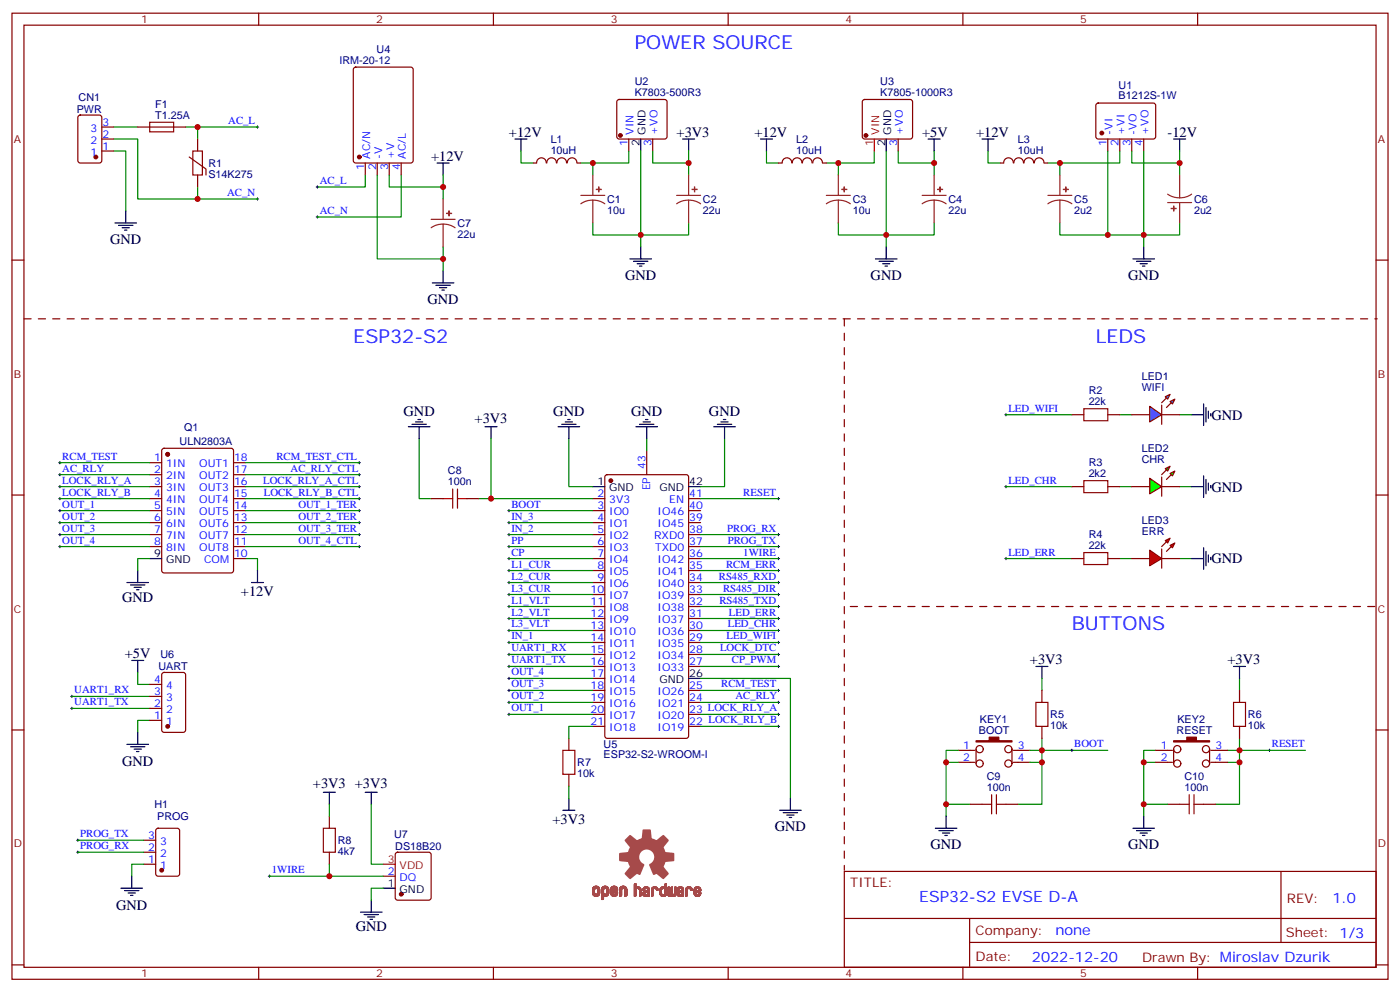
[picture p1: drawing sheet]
<svg xmlns="http://www.w3.org/2000/svg" width="412mm" height="292mm" viewBox="0 0 412 292" stroke-linecap="round" stroke-linejoin="round" font-family="sans-serif">
<defs><g id="words">
<g font-size="5.6" fill="#00f">
<text x="187" y="14.5">POWER SOURCE</text>
<text x="104.1" y="100.9">ESP32-S2</text>
<text x="322.8" y="100.9">LEDS</text>
<text x="315.7" y="185.6">BUTTONS</text>
</g>
<text font-size="4.6" fill="#00f" x="270.8" y="265.5">ESP32-S2 EVSE D-A</text>
<g font-size="4.2">
<text x="149.9" y="40.2">+12V</text>
<text x="199.3" y="40.2">+3V3</text>
<text x="222.2" y="40.2">+12V</text>
<text x="271.6" y="40.2">+5V</text>
<text x="287.5" y="40.2">+12V</text>
<text x="344" y="40.2">-12V</text>
<text x="127" y="47.3">+12V</text>
<text x="32.5" y="71.7">GND</text>
<text x="184.1" y="82.3">GND</text>
<text x="256.5" y="82.3">GND</text>
<text x="332.3" y="82.3">GND</text>
<text x="125.9" y="89.3">GND</text>
<text x="118.9" y="122.4">GND</text>
<text x="139.8" y="124.5">+3V3</text>
<text x="163" y="122.4">GND</text>
<text x="185.9" y="122.4">GND</text>
<text x="208.8" y="122.4">GND</text>
<text x="356.8" y="123.5">GND</text>
<text x="356.8" y="144.7">GND</text>
<text x="356.8" y="165.8">GND</text>
<text x="36" y="177.1">GND</text>
<text x="71" y="175.4">+12V</text>
<text x="36.8" y="193.6">+5V</text>
<text x="303.4" y="195.4">+3V3</text>
<text x="361.6" y="195.4">+3V3</text>
<text x="36" y="225.5">GND</text>
<text x="92.2" y="232">+3V3 +3V3</text>
<text x="162.7" y="242.5">+3V3</text>
<text x="228.2" y="244.6">GND</text>
<text x="274.1" y="249.9">GND</text>
<text x="332.3" y="249.9">GND</text>
<text x="34.2" y="267.8">GND</text>
<text x="104.8" y="274.1">GND</text>
</g>
<g font-size="4.2" fill="#00f">
<text x="392.5" y="265.7">1.0</text>
<text x="310.9" y="275.3">none</text>
<text x="304" y="283.1">2022-12-20</text>
</g>
<g font-size="3.9" fill="#800">
<text x="250.5" y="261.1">TITLE:</text>
<text x="379.1" y="265.7">REV:</text>
<text x="287.4" y="275.3">Company:</text>
<text x="378.7" y="275.9">Sheet: 1/3</text>
<text x="287.4" y="282.9">Date:</text>
<text x="336.4" y="283">Drawn By: Miroslav Dzurik</text>
</g>
<g font-size="3.2" fill="#800">
<text x="41.6" y="6.9">1</text>
<text x="110.8" y="6.9">2</text>
<text x="179.9" y="6.9">3</text>
<text x="249.1" y="6.9">4</text>
<text x="318.2" y="6.9">5</text>
<text x="4.1" y="42">A</text>
<text x="405.9" y="42">A</text>
<text x="4.1" y="111.1">B</text>
<text x="405.9" y="111.1">B</text>
<text x="4.1" y="180.3">C</text>
<text x="405.9" y="180.3">C</text>
<text x="4.1" y="249.4">D</text>
<text x="405.9" y="249.4">D</text>
<text x="41.6" y="287.7">1</text>
<text x="110.8" y="287.7">2</text>
<text x="179.9" y="287.7">3</text>
<text x="249.1" y="287.7">4</text>
<text x="318.2" y="287.7">5</text>
</g>
<g font-size="3.2" fill="#000080">
<text x="110.9" y="15.6">U4</text>
<text x="100" y="18.7">IRM-20-12</text>
<text x="23.2" y="29.7">CN1</text>
<text x="187" y="28.2">K7803-500R3</text>
<text x="187" y="25.1">U2</text>
<text x="259.3" y="28.2">K7805-1000R3</text>
<text x="259.3" y="25">U3</text>
<text x="329.5" y="29.3">B1212S-1W</text>
<text x="329.5" y="26.1">U1</text>
<text x="22.6" y="33.2">PWR</text>
<text x="45.7" y="34.9">T1.25A</text>
<text x="45.7" y="31.8">F1</text>
<text x="162.2" y="45.4">10uH</text>
<text x="162.2" y="42.2">L1</text>
<text x="234.5" y="45.4">10uH</text>
<text x="234.5" y="42.2">L2</text>
<text x="299.8" y="45.4">10uH</text>
<text x="299.8" y="42.2">L3</text>
<text x="61.4" y="52.3">S14K275</text>
<text x="61.4" y="49.2">R1</text>
<text x="178.9" y="59.7">C1</text>
<text x="207.1" y="59.7">C2</text>
<text x="251.2" y="59.7">C3</text>
<text x="279.4" y="59.7">C4</text>
<text x="316.4" y="59.7">C5</text>
<text x="351.7" y="59.7">C6</text>
<text x="178.9" y="62.9">10u</text>
<text x="207.1" y="62.9">22u</text>
<text x="251.2" y="62.9">10u</text>
<text x="279.4" y="62.9">22u</text>
<text x="316.4" y="62.9">2u2</text>
<text x="351.7" y="62.9">2u2</text>
<text x="134.8" y="69.9">22u</text>
<text x="134.8" y="66.7">C7</text>
<text x="336.3" y="111.9">LED1</text>
<text x="320.7" y="119.2">22k</text>
<text x="320.7" y="116.1">R2</text>
<text x="336.3" y="115">WIFI</text>
<text x="52.9" y="130.9">ULN2803A</text>
<text x="54.3" y="126.7">Q1</text>
<text x="320.7" y="137.2">R3</text>
<text x="336.3" y="136.2">CHR</text>
<text x="336.3" y="133.1">LED2</text>
<text x="132" y="142.9">100n</text>
<text x="132" y="139.7">C8</text>
<text x="320.7" y="140.4">2k2</text>
<text x="336.3" y="154.2">LED3</text>
<text x="320.7" y="161.6">22k</text>
<text x="320.7" y="158.4">R4</text>
<text x="336.3" y="157.3">ERR</text>
<text x="46.7" y="197.3">UART</text>
<text x="47.3" y="193.8">U6</text>
<text x="288.4" y="215.9">BOOT</text>
<text x="288.6" y="212.7">KEY1</text>
<text x="309.4" y="214.6">10k</text>
<text x="309.4" y="211.4">R5</text>
<text x="346.6" y="215.9">RESET</text>
<text x="346.8" y="212.7">KEY2</text>
<text x="367.6" y="214.6">10k</text>
<text x="367.6" y="211.4">R6</text>
<text x="177.8" y="220.2">U5</text>
<text x="170" y="225.5">R7</text>
<text x="177.8" y="223.1">ESP32-S2-WROOM-I</text>
<text x="170" y="228.7">10k</text>
<text x="290.7" y="232.8">100n</text>
<text x="290.7" y="229.6">C9</text>
<text x="348.9" y="232.8">100n</text>
<text x="348.9" y="229.6">C10</text>
<text x="45.5" y="237.9">H1</text>
<text x="46.3" y="241.4">PROG</text>
<text x="99.5" y="251.7">4k7</text>
<text x="99.5" y="248.4">R8</text>
<text x="116.1" y="246.7">U7</text>
<text x="116.4" y="250.2">DS18B20</text>
</g>
<g font-size="3.2" fill="#00f">
<text x="26.7" y="38.8">3</text>
<text x="30.2" y="40.6">2</text>
<text x="30.2" y="37">3</text>
<text x="67.2" y="36.5">AC_L</text>
<text x="186.6" y="39.6" transform="rotate(-90 186.6 39.6)">VIN</text>
<text x="193.7" y="39.6" transform="rotate(-90 193.7 39.6)">+VO</text>
<text x="266" y="39.6" transform="rotate(-90 266 39.6)">+VO</text>
<text x="327.7" y="39.6" transform="rotate(-90 327.7 39.6)">-VI</text>
<text x="331.3" y="39.6" transform="rotate(-90 331.3 39.6)">+VI</text>
<text x="334.8" y="39.6" transform="rotate(-90 334.8 39.6)">-VO</text>
<text x="338.3" y="39.6" transform="rotate(-90 338.3 39.6)">+VO</text>
<text x="26.7" y="45.9">1</text>
<text x="26.7" y="42.3">2</text>
<text x="30.2" y="44.1">1</text>
<text x="109" y="46.7" transform="rotate(-90 109 46.7)">AC/N</text>
<text x="112.5" y="46.7" transform="rotate(-90 112.5 46.7)">-V</text>
<text x="116.1" y="46.7" transform="rotate(-90 116.1 46.7)">+V</text>
<text x="119.6" y="46.7" transform="rotate(-90 119.6 46.7)">AC/L</text>
<text x="184.9" y="43.1" transform="rotate(-90 184.9 43.1)">1</text>
<text x="191.9" y="43.1" transform="rotate(-90 191.9 43.1)">3</text>
<text x="264.2" y="43.1" transform="rotate(-90 264.2 43.1)">3</text>
<text x="326" y="43.1" transform="rotate(-90 326 43.1)">1</text>
<text x="329.5" y="43.1" transform="rotate(-90 329.5 43.1)">2</text>
<text x="333" y="43.1" transform="rotate(-90 333 43.1)">3</text>
<text x="336.5" y="43.1" transform="rotate(-90 336.5 43.1)">4</text>
<text x="107.2" y="50.2" transform="rotate(-90 107.2 50.2)">1</text>
<text x="110.8" y="50.2" transform="rotate(-90 110.8 50.2)">2</text>
<text x="114.3" y="50.2" transform="rotate(-90 114.3 50.2)">3</text>
<text x="117.8" y="50.2" transform="rotate(-90 117.8 50.2)">4</text>
<text x="66.9" y="57.7">AC_N</text>
<text x="94.2" y="54.2">AC_L</text>
<text x="94.2" y="63">AC_N</text>
<text x="297" y="121.2">LED_WIFI</text>
<text x="18.4" y="135.2">RCM_TEST</text>
<text x="45.4" y="135.8">1</text>
<text x="48.9" y="137.6">1IN</text>
<text x="58.7" y="137.6">OUT1</text>
<text x="69" y="135.8">18</text>
<text x="81.4" y="135.2">RCM_TEST_CTL</text>
<text x="190.1" y="137.9" transform="rotate(-90 190.1 137.9)">43</text>
<text x="18.3" y="142.3">LOCK_RLY_A</text>
<text x="18.3" y="138.8">AC_RLY</text>
<text x="45.4" y="139.3">2</text>
<text x="45.4" y="142.9">3</text>
<text x="48.9" y="141.1">2IN</text>
<text x="58.7" y="141.1">OUT2</text>
<text x="69" y="142.9">16</text>
<text x="69" y="139.3">17</text>
<text x="77.5" y="142.3">LOCK_RLY_A_CTL</text>
<text x="85.6" y="138.8">AC_RLY_CTL</text>
<text x="297" y="142.3">LED_CHR</text>
<text x="18.3" y="145.9">LOCK_RLY_B</text>
<text x="18.3" y="149.4">OUT_1</text>
<text x="45.4" y="146.4">4</text>
<text x="45.4" y="149.9">5</text>
<text x="48.9" y="144.6">3IN</text>
<text x="48.9" y="148.2">4IN</text>
<text x="58.7" y="148.2">OUT4</text>
<text x="58.7" y="144.6">OUT3</text>
<text x="69" y="149.9">14</text>
<text x="69" y="146.4">15</text>
<text x="77.7" y="145.9">LOCK_RLY_B_CTL</text>
<text x="87.9" y="149.4">OUT_1_TER</text>
<text x="150.6" y="149.4">BOOT</text>
<text x="176" y="146.4">2</text>
<text x="176" y="149.9">3</text>
<text x="179.5" y="148.2">3V3</text>
<text x="191.6" y="144.3" transform="rotate(-90 191.6 144.3)">EP</text>
<text x="197.2" y="148.2">EN</text>
<text x="203" y="149.9">40</text>
<text x="203" y="146.4">41</text>
<text x="218.9" y="145.9">RESET</text>
<text x="18.3" y="152.9">OUT_2</text>
<text x="45.4" y="153.5">6</text>
<text x="48.9" y="151.7">5IN</text>
<text x="48.9" y="155.2">6IN</text>
<text x="58.7" y="155.2">OUT6</text>
<text x="58.7" y="151.7">OUT5</text>
<text x="69" y="153.5">13</text>
<text x="87.9" y="152.9">OUT_2_TER</text>
<text x="150.6" y="152.9">IN_3</text>
<text x="176" y="153.5">4</text>
<text x="179.5" y="151.7">IO0</text>
<text x="179.5" y="155.2">IO1</text>
<text x="193.7" y="155.2">IO45</text>
<text x="193.7" y="151.7">IO46</text>
<text x="203" y="153.5">39</text>
<text x="18.3" y="160">OUT_4</text>
<text x="18.3" y="156.5">OUT_3</text>
<text x="45.4" y="157">7</text>
<text x="45.4" y="160.5">8</text>
<text x="48.9" y="158.7">7IN</text>
<text x="58.7" y="158.7">OUT7</text>
<text x="69" y="160.5">11</text>
<text x="69" y="157">12</text>
<text x="87.9" y="156.5">OUT_3_TER</text>
<text x="87.9" y="160">OUT_4_CTL</text>
<text x="150.6" y="156.5">IN_2</text>
<text x="150.6" y="160">PP</text>
<text x="176" y="157">5</text>
<text x="176" y="160.5">6</text>
<text x="179.5" y="158.7">IO2</text>
<text x="192.7" y="158.7">RXD0</text>
<text x="203" y="160.5">37</text>
<text x="203" y="157">38</text>
<text x="214.2" y="156.5">PROG_RX</text>
<text x="214.4" y="160">PROG_TX</text>
<text x="48.9" y="162.3">8IN</text>
<text x="58.7" y="162.3">OUT8</text>
<text x="60.1" y="165.8">COM</text>
<text x="69" y="164">10</text>
<text x="150.6" y="167">L1_CUR</text>
<text x="150.6" y="163.5">CP</text>
<text x="176" y="164">7</text>
<text x="176" y="167.6">8</text>
<text x="179.5" y="162.3">IO3</text>
<text x="179.5" y="165.8">IO4</text>
<text x="193" y="162.3">TXD0</text>
<text x="193.7" y="165.8">IO42</text>
<text x="203" y="167.6">35</text>
<text x="203" y="164">36</text>
<text x="213.9" y="167">RCM_ERR</text>
<text x="218.9" y="163.5">1WIRE</text>
<text x="297" y="163.5">LED_ERR</text>
<text x="150.6" y="170.6">L2_CUR</text>
<text x="176" y="171.1">9</text>
<text x="179.5" y="169.3">IO5</text>
<text x="179.5" y="172.9">IO6</text>
<text x="193.7" y="172.9">IO40</text>
<text x="193.7" y="169.3">IO41</text>
<text x="203" y="171.1">34</text>
<text x="211.7" y="170.6">RS485_RXD</text>
<text x="150.6" y="174.1">L3_CUR</text>
<text x="150.6" y="177.6">L1_VLT</text>
<text x="173.9" y="174.6">10</text>
<text x="173.9" y="178.2">11</text>
<text x="179.5" y="176.4">IO7</text>
<text x="179.5" y="179.9">IO8</text>
<text x="193.7" y="179.9">IO38</text>
<text x="193.7" y="176.4">IO39</text>
<text x="203" y="178.2">32</text>
<text x="203" y="174.6">33</text>
<text x="211.9" y="177.6">RS485_TXD</text>
<text x="213" y="174.1">RS485_DIR</text>
<text x="150.6" y="181.2">L2_VLT</text>
<text x="150.6" y="184.7">L3_VLT</text>
<text x="173.9" y="181.7">12</text>
<text x="173.9" y="185.2">13</text>
<text x="179.5" y="183.4">IO9</text>
<text x="193.7" y="183.4">IO37</text>
<text x="203" y="185.2">30</text>
<text x="203" y="181.7">31</text>
<text x="214.4" y="184.7">LED_CHR</text>
<text x="214.7" y="181.2">LED_ERR</text>
<text x="150.6" y="188.2">IN_1</text>
<text x="150.6" y="191.7">UART1_RX</text>
<text x="173.9" y="188.7">14</text>
<text x="179.5" y="187">IO10</text>
<text x="179.5" y="190.5">IO11</text>
<text x="193.7" y="190.5">IO35</text>
<text x="193.7" y="187">IO36</text>
<text x="203" y="188.7">29</text>
<text x="212.1" y="191.7">LOCK_DTC</text>
<text x="214" y="188.2">LED_WIFI</text>
<text x="150.6" y="195.3">UART1_TX</text>
<text x="173.9" y="192.3">15</text>
<text x="173.9" y="195.8">16</text>
<text x="179.5" y="194">IO12</text>
<text x="179.5" y="197.6">IO13</text>
<text x="193.7" y="197.6">IO33</text>
<text x="193.7" y="194">IO34</text>
<text x="203" y="195.8">27</text>
<text x="203" y="192.3">28</text>
<text x="215.6" y="195.3">CP_PWM</text>
<text x="45.4" y="201.1">4</text>
<text x="48.9" y="202.8">4</text>
<text x="150.6" y="202.3">OUT_3</text>
<text x="150.6" y="198.8">OUT_4</text>
<text x="173.9" y="199.3">17</text>
<text x="173.9" y="202.8">18</text>
<text x="179.5" y="201.1">IO14</text>
<text x="203" y="202.8">25</text>
<text x="212.4" y="202.3">RCM_TEST</text>
<text x="21.9" y="207.6">UART1_TX</text>
<text x="21.9" y="204.1">UART1_RX</text>
<text x="45.4" y="208.1">2</text>
<text x="45.4" y="204.6">3</text>
<text x="48.9" y="209.9">2</text>
<text x="48.9" y="206.4">3</text>
<text x="150.6" y="205.8">OUT_2</text>
<text x="150.6" y="209.4">OUT_1</text>
<text x="173.9" y="206.4">19</text>
<text x="173.9" y="209.9">20</text>
<text x="179.5" y="204.6">IO15</text>
<text x="179.5" y="208.1">IO16</text>
<text x="193.7" y="208.1">IO21</text>
<text x="193.7" y="204.6">IO26</text>
<text x="203" y="209.9">23 LOCK_RLY_A</text>
<text x="203" y="206.4">24</text>
<text x="216.6" y="205.8">AC_RLY</text>
<text x="45.4" y="211.7">1</text>
<text x="48.9" y="213.4">1</text>
<text x="173.9" y="213.4">21</text>
<text x="179.5" y="211.7">IO17</text>
<text x="179.5" y="215.2">IO18</text>
<text x="193.7" y="215.2">IO19</text>
<text x="193.7" y="211.7">IO20</text>
<text x="203" y="213.4">22 LOCK_RLY_B</text>
<text x="283.7" y="220.5">1</text>
<text x="299.9" y="220.5">3</text>
<text x="316.4" y="220">BOOT</text>
<text x="341.9" y="220.5">1</text>
<text x="358.1" y="220.5">3</text>
<text x="374.7" y="220">RESET</text>
<text x="283.7" y="224">2</text>
<text x="299.9" y="224">4</text>
<text x="341.9" y="224">2</text>
<text x="358.1" y="224">4</text>
<text x="23.6" y="249.9">PROG_RX</text>
<text x="23.6" y="246.4">PROG_TX</text>
<text x="43.7" y="250.5">2</text>
<text x="43.7" y="246.9">3</text>
<text x="47.2" y="248.7">3</text>
<text x="43.7" y="254">1</text>
<text x="47.2" y="255.8">1</text>
<text x="47.2" y="252.2">2</text>
<text x="80.1" y="257">1WIRE</text>
<text x="114.2" y="257.5">2</text>
<text x="117.7" y="259.3">DQ</text>
</g>
<g font-size="3.2">
<text x="190.1" y="39.6" transform="rotate(-90 190.1 39.6)">GND</text>
<text x="262.5" y="39.6" transform="rotate(-90 262.5 39.6)">GND</text>
<text x="188.4" y="43.1" transform="rotate(-90 188.4 43.1)">2</text>
<text x="260.7" y="43.1" transform="rotate(-90 260.7 43.1)">2</text>
<text x="176" y="142.9">1</text>
<text x="203" y="142.9">42</text>
<text x="179.5" y="144.6">GND</text>
<text x="194.3" y="144.6">GND</text>
<text x="45.4" y="164">9</text>
<text x="48.9" y="165.8">GND</text>
<text x="194.3" y="201.1">GND</text>
<text x="203" y="199.3">26</text>
<text x="114.2" y="261.1">1</text>
<text x="117.7" y="262.8">GND</text>
</g>
<g font-size="3.2" fill="#f00">
<text x="258.9" y="39.6" transform="rotate(-90 258.9 39.6)">VIN</text>
<text x="257.2" y="43.1" transform="rotate(-90 257.2 43.1)">1</text>
<text x="114.2" y="254">3</text>
<text x="117.7" y="255.8">VDD</text>
</g>
</g></defs>
<g fill="none" stroke="#870000" stroke-width=".35">
<path d="M3.5 3.9h405.4v284.3h-405.4zM7.1 7.4h398.2v277.3h-398.2zM76.2 3.9v3.5M104.3 20l.5-.2h16.2l.7 .4v27.1l-.5 .6-16.4 .1-.7-.5v-27zM145.3 3.9v3.5M214.5 3.9v3.5M283.6 3.9v3.5M352.8 3.9v3.5M23.2 34.1l.4-.2h5.7l.6 .4 .1 13-.5 .6-5.9 .1-.6-.5-.1-12.9zM30 37.4h3.5M181.9 29.5l.5-.2h13.4l.5 .2 .2 .5v10.2l-.2 .5-.5 .2h-13.4l-.5-.2-.2-.5v-10.2zM254.2 29.5l.5-.2h13.4l.5 .2 .2 .5v10.2l-.2 .5-.5 .2h-13.4l-.5-.2-.2-.5v-10.2z"/>
<path d="M30 44.4h3.5M30 40.9h3.5M107.6 48v3.5M111.1 48v3.5M114.7 48v3.5M118.2 48v3.5M185.2 40.9v3.5M192.3 40.9v3.5M264.6 40.9v3.5M3.5 76.6h3.6M405.3 76.6h3.6M178.4 139.9l.5-.2h23.2l.7 .4v76.5l-.4 .7h-23.5l-.7-.5v-76.4z"/>
<path d="M190.5 132.6v7.1M315.7 122.1h3.6M326.3 122.1h3.5M3.5 145.7h3.6M127 146.8h3.5M137.6 146.8h3.5M174.6 146.8h3.6M174.6 150.3h3.6M174.6 153.8h3.6M174.6 157.3h3.6M202.8 146.8h3.6M202.8 150.3h3.6"/>
<path d="M202.8 153.8h3.6M202.8 157.3h3.6M315.7 143.2h3.6M326.3 143.2h3.5M405.3 145.7h3.6M174.6 160.9h3.6M174.6 164.4h3.6M174.6 167.9h3.6M174.6 171.4h3.6M174.6 175h3.6M174.6 178.5h3.6M202.8 160.9h3.6"/>
<path d="M202.8 164.4h3.6M202.8 167.9h3.6M202.8 171.4h3.6M202.8 175h3.6M202.8 178.5h3.6M315.7 164.4h3.6M326.3 164.4h3.5M174.6 182h3.6M174.6 185.6h3.6M174.6 189.1h3.6M174.6 192.6h3.6M174.6 196.1h3.6"/>
<path d="M174.6 199.7h3.6M202.8 182h3.6M202.8 185.6h3.6M202.8 189.1h3.6M202.8 192.6h3.6M202.8 196.1h3.6M3.5 214.8h3.6M174.6 203.2h3.6M174.6 206.7h3.6M174.6 210.3h3.6M174.6 213.8h3.6M202.8 203.2h3.6"/>
<path d="M202.8 206.7h3.6M202.8 210.3h3.6M202.8 213.8h3.6M306.9 203.2v3.5M306.9 213.8v3.5M365.1 203.2v3.5M365.1 213.8v3.5M405.3 214.8h3.6M282.2 220.8h5M282.2 224.4h5M285.8 236.7h3.5M287.5 220.5v4.2"/>
<path d="M289.6 224.7a1.06 1.06 0 0 0-1.5-.9 1.06 1.06 0 0 0-.2 1.7 1.06 1.06 0 0 0 1.7-.4v-.4M296.3 236.7h3.6M298.1 220.5v4.2a1.06 1.06 0 0 0-1.5-.9 1.06 1.06 0 0 0-.3 1.7 1.06 1.06 0 0 0 1.7-.4l.1-.4M298.4 220.8h5M298.4 224.4h5M340.4 220.8h5M340.4 224.4h5M344 236.7h3.5M345.7 220.5v4.2M347.8 224.7a1.06 1.06 0 0 0-1.5-.9 1.06 1.06 0 0 0-.2 1.7 1.06 1.06 0 0 0 1.7-.4v-.4M354.5 236.7h3.6M356.3 220.5v4.2a1.06 1.06 0 0 0-1.5-.9 1.06 1.06 0 0 0-.3 1.7 1.06 1.06 0 0 0 1.8-.4v-.4"/>
<path d="M356.7 220.8h4.9M356.7 224.4h4.9M248.7 256.5h156.6v28.2h-156.6zM377.3 256.5v20.9M248.7 270.3h156.5M285.6 277.4h119.6M285.6 270.3v14.1M3.5 284h3.6M76.2 284.7v3.5M145.3 284.7v3.5M214.5 284.7v3.5M283.6 284.7v3.5"/>
<path d="M352.8 284.7v3.5M405.3 284h3.6"/>
<circle cx="288.6" cy="220.5" r="1.06"/>
<circle cx="297" cy="220.5" r="1.06"/>
<circle cx="346.8" cy="220.5" r="1.06"/>
<circle cx="355.2" cy="220.5" r="1.06"/>
</g>
<g fill="#870000" stroke="#870000" stroke-width=".35">
<path d="M287.5 218h3.9v-1h2.8v1h3.9v.4h-10.6z"/>
<path d="M345.7 218h3.9v-1h2.8v1h3.9v.4h-10.6z"/>
<circle cx="28.2" cy="46.2" r=".53"/>
<circle cx="179.9" cy="141.5" r=".53"/>
<circle cx="105.8" cy="46.2" r=".53"/>
<circle cx="182.7" cy="39.9" r=".53"/>
<circle cx="255.1" cy="39.9" r=".53"/>
</g>
<g fill="none" stroke="#008700" stroke-width=".35">
<path d="M33.5 44.4h3.5v17.7M114.7 51.5v3.5h15.8v-3.5M153.5 44.4v3.6h3.5M174.6 48v3.5M185.2 44.4v3.6h-14.1M188.7 44.4v28.3M192.3 44.4v3.6h10.5v-3.6M202.8 48v3.5M225.8 44.4v3.6h3.5M246.9 48v3.5M257.5 44.4v3.6h-14.1M261.1 44.4v28.3"/>
<path d="M264.6 44.4v3.6h10.6v-3.6M275.2 48v3.5M291 44.4v3.6h3.6M312.2 48v3.5M329.8 44.4v3.6h-21.1M333.4 44.4v3.6h14.1v3.5M347.5 44.4v3.6M174.6 65.6v3.5h28.2v-3.5M246.9 65.6v3.5h28.3v-3.5M312.2 65.6v3.5h35.3v-3.5M336.9 69.1v3.6M123.5 129.1v17.7h3.5"/>
<path d="M144.6 129.1v17.7h30M167.6 129.1v14.1h7M213.4 129.1v14.1h-7M296.3 122.1h19.4M329.8 122.1h3.6M347.5 122.1h3.5M141.1 146.8h3.5M149.9 150.3h24.7M206.4 146.8h22.9M296.3 143.2h19.4M329.8 143.2h3.6M347.5 143.2h3.5"/>
<path d="M296.3 164.4h19.4M329.8 164.4h3.6M347.5 164.4h3.5M40.6 197.9v3.5h3.5M206.4 199.7h26.4v35.2M306.9 199.7v3.5M365.1 199.7v3.5M21.2 208.5h22.9M21.2 205h22.9M44.1 212h-3.5v3.5M306.9 217.3v19.4h-7M365.1 217.3v7.1"/>
<path d="M278.7 224.4h3.5M278.7 236.7h7.1M282.2 220.8h-3.5v19.4M303.4 220.8h22.9M303.4 224.4h3.5M336.9 224.4h3.5M336.9 236.7h7.1M340.4 220.8h-3.5v19.4M361.6 224.4h3.5v12.3h-7M361.6 220.8h22.9"/>
</g>
<g fill="none" stroke="#000" stroke-width=".35">
<path d="M128.8 48h3.5M130.5 48v3.5M151.7 40.9h3.5M153.5 40.9v3.5M188.7 40.9v3.5M201.1 40.9h3.5M202.8 40.9v3.5M224 40.9h3.5M225.8 40.9v3.5M261.1 40.9v3.5M273.4 40.9h3.5M275.2 40.9v3.5"/>
<path d="M289.3 40.9h3.5M291 40.9v3.5M345.7 40.9h3.5M347.5 40.9v3.5M142.9 125.6h3.5M144.6 125.6v3.5M174.6 143.2h3.6M202.8 143.2h3.6M38.8 194.4h3.5M40.6 194.4v3.5M202.8 199.7h3.6M305.2 196.1h3.5"/>
<path d="M306.9 196.1v3.6M363.4 196.1h3.5M365.1 196.1v3.6"/>
</g>
<g fill="none" stroke="#000" stroke-width=".29">
<path d="M105.5 139.7h.7M105.8 139.3v.8M296 122.1h.7M296.3 121.7v.7M105.5 146.8h.7M105.5 143.2h.7M105.8 142.9v.7M105.8 146.4v.7M149.6 150.3h.7M149.6 157.3h.7M149.9 149.9v.7M149.9 157v.7"/>
<path d="M229 146.8h.7M229.3 146.4v.7M296 143.2h.7M296.3 142.9v.7M149.6 164.4h.7M149.6 167.9h.7M149.6 171.4h.7M149.6 175h.7M149.6 178.5h.7M149.6 160.9h.7M149.9 160.5v.7M149.9 164v.7"/>
<path d="M149.9 167.6v.7M149.9 171.1v.7M149.9 174.6v.7M149.9 178.2v.7M229 167.9h.7M229.3 167.6v.7M296 164.4h.7M296.3 164v.7M149.6 189.1h.7M149.6 182h.7M149.6 185.6h.7M149.9 181.7v.7"/>
<path d="M149.9 185.2v.7M149.9 188.7v.7M229 196.1h.7M229.3 195.8v.7M20.8 208.5h.7M20.8 205h.7M21.2 204.6v.7M21.2 208.1v.7M229 203.2h.7M229.3 202.8v.8M315.4 220.8h.7M315.7 220.5v.7"/>
<path d="M373.6 220.8h.7M373.9 220.5v.7"/>
</g>
<g fill="#a64a4a" stroke="#a64a4a" stroke-width=".29">
<path d="M177.3 264.7h.2z"/>
<path d="M177.2 264.7h.3z"/>
<path d="M177.2 264.6l.4 .1z"/>
<path d="M177.2 264.6h.5z"/>
<path d="M177.2 264.6h.6z"/>
<path d="M177.2 264.5l.6 .1z"/>
<path d="M177.2 264.5h.6z"/>
<path d="M177.2 264.4l.6 .1z"/>
<path d="M177.2 264.4h.6z"/>
<path d="M177.2 264.3l.6 .1z"/>
<path d="M177.2 264.3h.6z"/>
<path d="M177.2 264.2l.6 .1z"/>
<path d="M177.2 264.2h.6z"/>
<path d="M177.2 264.1l.6 .1z"/>
<path d="M177.2 264.1h.6z"/>
<path d="M177.2 264l.6 .1z"/>
<path d="M177.2 264h.6z"/>
<path d="M177.2 263.9l.6 .1z"/>
<path d="M177.2 263.9h.6z"/>
<path d="M177.2 263.8h.6z"/>
<path d="M190 263.8h.5z"/>
<path d="M195.1 263.8h.6z"/>
<path d="M197.2 263.8h.5z"/>
<path d="M198.1 263.8h.5z"/>
<path d="M200.1 263.8h.5z"/>
<path d="M205.2 263.8h.6z"/>
<path d="M175.5 263.8h.2z"/>
<path d="M178.1 263.8h.3z"/>
<path d="M180.8 263.8h.3z"/>
<path d="M189.9 263.8h.7z"/>
<path d="M195 263.8h.7z"/>
<path d="M197.1 263.8h.6z"/>
<path d="M198.1 263.8h.6z"/>
<path d="M200 263.8h.6z"/>
<path d="M205.1 263.8h.7z"/>
<path d="M175.4 263.8h.4z"/>
<path d="M180.7 263.8h.4z"/>
<path d="M200 263.8h.7z"/>
<path d="M201 263.8h.1z"/>
<path d="M202 263.8h.2z"/>
<path d="M175.4 263.7l.4 .1z"/>
<path d="M177.2 263.7l.6 .1z"/>
<path d="M178 263.7l.5 .1z"/>
<path d="M180.7 263.7l.4 .1z"/>
<path d="M186.9 263.7l.2 .1z"/>
<path d="M188.4 263.7l.2 .1z"/>
<path d="M189.9 263.7l.7 .1z"/>
<path d="M190.9 263.7l.2 .1z"/>
<path d="M191.9 263.7l.2 .1z"/>
<path d="M195 263.7l.8 .1z"/>
<path d="M197.1 263.7l.6 .1z"/>
<path d="M198.1 263.7l.6 .1z"/>
<path d="M199.9 263.7l.8 .1z"/>
<path d="M201 263.7l.1 .1z"/>
<path d="M202 263.7l.2 .1z"/>
<path d="M205.1 263.7l.7 .1z"/>
<path d="M175.3 263.7h.6z"/>
<path d="M177.2 263.7h.6z"/>
<path d="M178 263.7h.6z"/>
<path d="M180.6 263.7h.6z"/>
<path d="M186.9 263.7h.2z"/>
<path d="M188.4 263.7h.2z"/>
<path d="M189.9 263.7h.7z"/>
<path d="M190.9 263.7h.2z"/>
<path d="M191.9 263.7h.2z"/>
<path d="M195 263.7h.8z"/>
<path d="M197.1 263.7h.7z"/>
<path d="M198 263.7h.7z"/>
<path d="M199.9 263.7h.8z"/>
<path d="M201 263.7h.2z"/>
<path d="M202 263.7h.2z"/>
<path d="M205 263.7h.9z"/>
<path d="M175.2 263.7h.8z"/>
<path d="M177.9 263.7h.7z"/>
<path d="M180.6 263.7h.7z"/>
<path d="M182.6 263.7h.2z"/>
<path d="M184.1 263.7h.2z"/>
<path d="M189.8 263.7h.8z"/>
<path d="M191.9 263.7h.3z"/>
<path d="M194.9 263.7h1z"/>
<path d="M197 263.7h.8z"/>
<path d="M198 263.7h.8z"/>
<path d="M177.2 263.7h1.5z"/>
<path d="M180.5 263.7h.8z"/>
<path d="M182.6 263.7h.3z"/>
<path d="M184.1 263.7h.3z"/>
<path d="M186.9 263.7h.3z"/>
<path d="M188.4 263.7h.3z"/>
<path d="M189.8 263.7h.9z"/>
<path d="M190.9 263.7h.3z"/>
<path d="M197.9 263.7h.9z"/>
<path d="M199.8 263.7h.9z"/>
<path d="M201 263.7h.3z"/>
<path d="M202 263.7h.3z"/>
<path d="M204.9 263.7h1z"/>
<path d="M175.1 263.7h1z"/>
<path d="M180.4 263.7h1z"/>
<path d="M189.7 263.7h1z"/>
<path d="M190.9 263.7h.4z"/>
<path d="M191.9 263.7h.4z"/>
<path d="M194.8 263.7h1.1z"/>
<path d="M197 263.7h1.8z"/>
<path d="M204.9 263.7h1.1z"/>
<path d="M177.2 263.7h1.6z"/>
<path d="M182.5 263.7h.4z"/>
<path d="M184 263.7h.4z"/>
<path d="M196.9 263.7h1.9z"/>
<path d="M175.1 263.6l1 .1z"/>
<path d="M177.2 263.6l1.6 .1z"/>
<path d="M180.4 263.6l1 .1z"/>
<path d="M182.5 263.6l.5 .1z"/>
<path d="M184 263.6l.4 .1z"/>
<path d="M186.9 263.6l.4 .1z"/>
<path d="M188.4 263.6l.3 .1z"/>
<path d="M189.7 263.6l1 .1z"/>
<path d="M190.9 263.6l.4 .1z"/>
<path d="M191.9 263.6l.4 .1z"/>
<path d="M194.8 263.6l1.2 .1z"/>
<path d="M196.9 263.6l2 .1z"/>
<path d="M199.8 263.6l.9 .1z"/>
<path d="M201 263.6l.3 .1z"/>
<path d="M202 263.6l.4 .1z"/>
<path d="M204.9 263.6l1.1 .1z"/>
<path d="M175.1 263.6h1z"/>
<path d="M177.2 263.6h1.6z"/>
<path d="M180.4 263.6h1z"/>
<path d="M182.5 263.6h.5z"/>
<path d="M184 263.6h.5z"/>
<path d="M186.9 263.6h.4z"/>
<path d="M188.4 263.6h.3z"/>
<path d="M189.7 263.6h1z"/>
<path d="M190.9 263.6h.4z"/>
<path d="M191.9 263.6h.4z"/>
<path d="M194.8 263.6h1.2z"/>
<path d="M196.9 263.6h2z"/>
<path d="M199.8 263.6h.9z"/>
<path d="M201 263.6h.3z"/>
<path d="M202 263.6h.4z"/>
<path d="M204.9 263.6h1.1z"/>
<path d="M175 263.6h1.2z"/>
<path d="M180.3 263.6h1.2z"/>
<path d="M189.6 263.6h1z"/>
<path d="M199.7 263.6h1z"/>
<path d="M204.8 263.6h1.3z"/>
<path d="M177.2 263.6h1.7z"/>
<path d="M194.7 263.6h1.3z"/>
<path d="M182.5 263.6h.6z"/>
<path d="M184 263.6h.6z"/>
<path d="M174.9 263.6h1.4z"/>
<path d="M180.3 263.6h1.3z"/>
<path d="M174.9 263.5l1.4 .1z"/>
<path d="M177.2 263.5l1.7 .1z"/>
<path d="M180.2 263.5l1.4 .1z"/>
<path d="M182.5 263.5l.6 .1z"/>
<path d="M184 263.5l.6 .1z"/>
<path d="M186.9 263.5l.4 .1z"/>
<path d="M188.4 263.5l.4 .1z"/>
<path d="M189.6 263.5l1 .1z"/>
<path d="M190.9 263.5l.4 .1z"/>
<path d="M191.9 263.5l.4 .1z"/>
<path d="M194.7 263.5l1.4 .1z"/>
<path d="M196.8 263.5l2.1 .1z"/>
<path d="M199.6 263.5l1.1 .1z"/>
<path d="M201 263.5l.3 .1z"/>
<path d="M202 263.5l.4 .1z"/>
<path d="M204.7 263.5l1.4 .1z"/>
<path d="M174.9 263.5h1.4z"/>
<path d="M177.2 263.5h1.8z"/>
<path d="M180.2 263.5h1.4z"/>
<path d="M182.5 263.5h.6z"/>
<path d="M184 263.5h.6z"/>
<path d="M186.9 263.5h.4z"/>
<path d="M188.4 263.5h.4z"/>
<path d="M189.6 263.5h1z"/>
<path d="M190.9 263.5h.4z"/>
<path d="M191.9 263.5h.4z"/>
<path d="M194.7 263.5h1.4z"/>
<path d="M196.8 263.5h2.2z"/>
<path d="M199.6 263.5h1.1z"/>
<path d="M201 263.5h.3z"/>
<path d="M202 263.5h.4z"/>
<path d="M204.7 263.5h1.4z"/>
<path d="M189.5 263.5h1.1z"/>
<path d="M194.6 263.5h1.5z"/>
<path d="M204.7 263.5h1.5z"/>
<path d="M174.8 263.4l1.6 .1z"/>
<path d="M177.2 263.4l1.8 .1z"/>
<path d="M180.2 263.4l1.5 .1z"/>
<path d="M182.5 263.4l.6 .1z"/>
<path d="M184 263.4l.6 .1z"/>
<path d="M186.9 263.4l.4 .1z"/>
<path d="M188.4 263.4l.4 .1z"/>
<path d="M189.5 263.4l1.1 .1z"/>
<path d="M190.9 263.4l.4 .1z"/>
<path d="M191.9 263.4l.4 .1z"/>
<path d="M194.6 263.4l1.5 .1z"/>
<path d="M196.8 263.4l2.2 .1z"/>
<path d="M199.6 263.4l1 .1z"/>
<path d="M201 263.4l.3 .1z"/>
<path d="M202 263.4l.4 .1z"/>
<path d="M204.7 263.4l1.5 .1z"/>
<path d="M174.8 263.4h1.6z"/>
<path d="M177.2 263.4h1.8z"/>
<path d="M180.1 263.4h1.6z"/>
<path d="M182.5 263.4h.6z"/>
<path d="M184 263.4h.6z"/>
<path d="M186.9 263.4h.4z"/>
<path d="M188.4 263.4h.4z"/>
<path d="M189.5 263.4h1.1z"/>
<path d="M190.9 263.4h.4z"/>
<path d="M191.9 263.4h.4z"/>
<path d="M194.6 263.4h1.6z"/>
<path d="M196.8 263.4h2.2z"/>
<path d="M199.6 263.4h1z"/>
<path d="M201 263.4h.3z"/>
<path d="M202 263.4h.4z"/>
<path d="M204.7 263.4h1.5z"/>
<path d="M177.2 263.4h1.9z"/>
<path d="M189.5 263.4h.6z"/>
<path d="M190.2 263.4h.4z"/>
<path d="M194.6 263.4h.7z"/>
<path d="M195.4 263.4h.8z"/>
<path d="M199.5 263.4h1.1z"/>
<path d="M204.7 263.4h.7z"/>
<path d="M205.5 263.4h.7z"/>
<path d="M190.3 263.4h.2z"/>
<path d="M195.5 263.4h.7z"/>
<path d="M196.8 263.4h.5z"/>
<path d="M197.5 263.4h.8z"/>
<path d="M198.4 263.4h.6z"/>
<path d="M199.5 263.4h.7z"/>
<path d="M200.4 263.4h.2z"/>
<path d="M204.6 263.4h.7z"/>
<path d="M205.6 263.4h.6z"/>
<path d="M189.5 263.4h.5z"/>
<path d="M194.6 263.4h.6z"/>
<path d="M195.6 263.4h.6z"/>
<path d="M198.5 263.4h.5z"/>
<path d="M199.5 263.4h.6z"/>
<path d="M204.6 263.4h.6z"/>
<path d="M205.7 263.4h.5z"/>
<path d="M194.5 263.4h.6z"/>
<path d="M196.8 263.4h.4z"/>
<path d="M197.6 263.4h.6z"/>
<path d="M174.8 263.3l1.7 .1z"/>
<path d="M177.2 263.3l1.9 .1z"/>
<path d="M180.1 263.3l1.6 .1z"/>
<path d="M182.5 263.3l.6 .1z"/>
<path d="M184 263.3l.6 .1z"/>
<path d="M186.9 263.3l.4 .1z"/>
<path d="M188.4 263.3l.4 .1z"/>
<path d="M189.4 263.3l.5 .1z"/>
<path d="M190.9 263.3l.4 .1z"/>
<path d="M191.9 263.3l.4 .1z"/>
<path d="M194.5 263.3l.6 .1z"/>
<path d="M195.7 263.3l.5 .1z"/>
<path d="M196.8 263.3l.4 .1z"/>
<path d="M197.6 263.3l.6 .1z"/>
<path d="M198.6 263.3l.4 .1z"/>
<path d="M199.5 263.3l.5 .1z"/>
<path d="M201 263.3l.3 .1z"/>
<path d="M202 263.3l.4 .1z"/>
<path d="M204.6 263.3l.6 .1z"/>
<path d="M205.8 263.3l.5 .1z"/>
<path d="M174.7 263.3h1.8z"/>
<path d="M177.2 263.3h1.9z"/>
<path d="M180.1 263.3h1.7z"/>
<path d="M182.5 263.3h.6z"/>
<path d="M184 263.3h.6z"/>
<path d="M186.9 263.3h.4z"/>
<path d="M188.4 263.3h.4z"/>
<path d="M189.4 263.3h.5z"/>
<path d="M190.9 263.3h.4z"/>
<path d="M191.9 263.3h.4z"/>
<path d="M194.5 263.3h.6z"/>
<path d="M195.7 263.3h.5z"/>
<path d="M196.7 263.3h.5z"/>
<path d="M197.6 263.3h.6z"/>
<path d="M198.6 263.3h.5z"/>
<path d="M199.5 263.3h.5z"/>
<path d="M201 263.3h.3z"/>
<path d="M202 263.3h.4z"/>
<path d="M204.6 263.3h.6z"/>
<path d="M205.8 263.3h.5z"/>
<path d="M204.6 263.3h.5z"/>
<path d="M180 263.3h1.8z"/>
<path d="M194.5 263.3h.5z"/>
<path d="M197.6 263.3h.5z"/>
<path d="M177.2 263.3h2z"/>
<path d="M197.7 263.3h.4z"/>
<path d="M195.8 263.3h.4z"/>
<path d="M199.5 263.3h.4z"/>
<path d="M174.7 263.2l.8 .1z"/>
<path d="M175.7 263.2l.8 .1z"/>
<path d="M177.2 263.2l1 .1z"/>
<path d="M178.4 263.2l.8 .1z"/>
<path d="M180 263.2l.8 .1z"/>
<path d="M181 263.2l.8 .1z"/>
<path d="M182.5 263.2l.6 .1z"/>
<path d="M184 263.2l.6 .1z"/>
<path d="M186.9 263.2l.4 .1z"/>
<path d="M188.4 263.2l.4 .1z"/>
<path d="M189.4 263.2l.5 .1z"/>
<path d="M190.9 263.2l.4 .1z"/>
<path d="M191.9 263.2l.4 .1z"/>
<path d="M194.5 263.2l.5 .1z"/>
<path d="M195.8 263.2l.5 .1z"/>
<path d="M196.7 263.2l.5 .1z"/>
<path d="M197.7 263.2l.4 .1z"/>
<path d="M198.6 263.2l.5 .1z"/>
<path d="M199.5 263.2l.4 .1z"/>
<path d="M201 263.2l.3 .1z"/>
<path d="M202 263.2l.4 .1z"/>
<path d="M204.6 263.2l.4 .1z"/>
<path d="M205.9 263.2l.4 .1z"/>
<path d="M174.7 263.2h.8z"/>
<path d="M175.8 263.2h.7z"/>
<path d="M177.2 263.2h.9z"/>
<path d="M178.4 263.2h.8z"/>
<path d="M180 263.2h.8z"/>
<path d="M181.1 263.2h.7z"/>
<path d="M182.5 263.2h.6z"/>
<path d="M184 263.2h.6z"/>
<path d="M186.9 263.2h.4z"/>
<path d="M188.4 263.2h.4z"/>
<path d="M189.4 263.2h.5z"/>
<path d="M190.9 263.2h.4z"/>
<path d="M191.9 263.2h.4z"/>
<path d="M194.5 263.2h.5z"/>
<path d="M195.8 263.2h.5z"/>
<path d="M196.7 263.2h.5z"/>
<path d="M197.7 263.2h.4z"/>
<path d="M198.6 263.2h.5z"/>
<path d="M199.5 263.2h.4z"/>
<path d="M201 263.2h.3z"/>
<path d="M202 263.2h.4z"/>
<path d="M204.6 263.2h.4z"/>
<path d="M205.9 263.2h.4z"/>
<path d="M174.7 263.2h.7z"/>
<path d="M180 263.2h.7z"/>
<path d="M205.9 263.2h.5z"/>
<path d="M178.5 263.2h.7z"/>
<path d="M189.4 263.2h.4z"/>
<path d="M194.5 263.2h.4z"/>
<path d="M204.5 263.2h.5z"/>
<path d="M177.2 263.2h.8z"/>
<path d="M196.7 263.2h.4z"/>
<path d="M174.7 263.1l.6 .1z"/>
<path d="M175.9 263.1l.7 .1z"/>
<path d="M177.2 263.1l.8 .1z"/>
<path d="M178.5 263.1l.7 .1z"/>
<path d="M179.9 263.1l.8 .1z"/>
<path d="M181.2 263.1l.6 .1z"/>
<path d="M182.5 263.1l.6 .1z"/>
<path d="M184 263.1l.6 .1z"/>
<path d="M186.9 263.1l.4 .1z"/>
<path d="M188.4 263.1l.4 .1z"/>
<path d="M189.4 263.1l.4 .1z"/>
<path d="M190.9 263.1l.4 .1z"/>
<path d="M191.9 263.1l.4 .1z"/>
<path d="M194.5 263.1l.4 .1z"/>
<path d="M195.9 263.1l.4 .1z"/>
<path d="M196.7 263.1l.4 .1z"/>
<path d="M197.7 263.1l.4 .1z"/>
<path d="M198.6 263.1l.5 .1z"/>
<path d="M199.5 263.1l.4 .1z"/>
<path d="M201 263.1l.3 .1z"/>
<path d="M202 263.1l.4 .1z"/>
<path d="M204.5 263.1l.5 .1z"/>
<path d="M205.9 263.1l.5 .1z"/>
<path d="M174.6 263.1h.7z"/>
<path d="M175.9 263.1h.7z"/>
<path d="M177.2 263.1h.8z"/>
<path d="M178.6 263.1h.6z"/>
<path d="M179.9 263.1h.7z"/>
<path d="M181.2 263.1h.7z"/>
<path d="M182.5 263.1h.6z"/>
<path d="M184 263.1h.6z"/>
<path d="M186.9 263.1h.4z"/>
<path d="M188.4 263.1h.4z"/>
<path d="M189.4 263.1h.4z"/>
<path d="M190.9 263.1h.4z"/>
<path d="M191.9 263.1h.4z"/>
<path d="M194.5 263.1h.4z"/>
<path d="M195.9 263.1h.4z"/>
<path d="M196.7 263.1h.4z"/>
<path d="M197.7 263.1h.4z"/>
<path d="M198.7 263.1h.4z"/>
<path d="M199.5 263.1h.4z"/>
<path d="M201 263.1h.3z"/>
<path d="M202 263.1h.4z"/>
<path d="M204.5 263.1h.5z"/>
<path d="M205.9 263.1h.5z"/>
<path d="M177.2 263.1h.7z"/>
<path d="M181.3 263.1h.6z"/>
<path d="M204.5 263.1h.4z"/>
<path d="M206 263.1h.4z"/>
<path d="M176 263.1h.6z"/>
<path d="M179.9 263.1h.6z"/>
<path d="M194.5 263.1h.3z"/>
<path d="M174.6 263l.6 .1z"/>
<path d="M176 263l.6 .1z"/>
<path d="M177.2 263l.7 .1z"/>
<path d="M178.6 263l.6 .1z"/>
<path d="M179.9 263l.6 .1z"/>
<path d="M181.3 263l.6 .1z"/>
<path d="M182.5 263l.6 .1z"/>
<path d="M184 263l.6 .1z"/>
<path d="M186.9 263l.4 .1z"/>
<path d="M188.4 263l.4 .1z"/>
<path d="M189.4 263l.4 .1z"/>
<path d="M190.9 263l.4 .1z"/>
<path d="M191.9 263l.4 .1z"/>
<path d="M194.5 263l.3 .1z"/>
<path d="M195.9 263l.4 .1z"/>
<path d="M196.7 263l.4 .1z"/>
<path d="M197.7 263l.4 .1z"/>
<path d="M198.7 263l.4 .1z"/>
<path d="M199.5 263l.4 .1z"/>
<path d="M201 263l.3 .1z"/>
<path d="M202 263l.4 .1z"/>
<path d="M204.5 263l.4 .1z"/>
<path d="M206 263l.4 .1z"/>
<path d="M174.6 263h.6z"/>
<path d="M176 263h.6z"/>
<path d="M177.2 263h.7z"/>
<path d="M178.6 263h.6z"/>
<path d="M179.9 263h.6z"/>
<path d="M181.3 263h.6z"/>
<path d="M182.5 263h.6z"/>
<path d="M184 263h.6z"/>
<path d="M186.9 263h.4z"/>
<path d="M188.4 263h.4z"/>
<path d="M189.4 263h.4z"/>
<path d="M190.9 263h.4z"/>
<path d="M191.9 263h.4z"/>
<path d="M194.4 263h.4z"/>
<path d="M195.9 263h.4z"/>
<path d="M196.7 263h.4z"/>
<path d="M197.7 263h.4z"/>
<path d="M198.7 263h.4z"/>
<path d="M199.5 263h.4z"/>
<path d="M201 263h.3z"/>
<path d="M202 263h.4z"/>
<path d="M204.5 263h.4z"/>
<path d="M206 263h.4z"/>
<path d="M178.7 263h.5z"/>
<path d="M177.2 263h.6z"/>
<path d="M178.7 263h.6z"/>
<path d="M174.6 262.9l.6 .1z"/>
<path d="M176 262.9l.6 .1z"/>
<path d="M177.2 262.9l.6 .1z"/>
<path d="M178.7 262.9l.6 .1z"/>
<path d="M179.9 262.9l.6 .1z"/>
<path d="M181.3 262.9l.6 .1z"/>
<path d="M182.5 262.9l.6 .1z"/>
<path d="M184 262.9l.6 .1z"/>
<path d="M186.9 262.9l.4 .1z"/>
<path d="M188.4 262.9l.4 .1z"/>
<path d="M189.4 262.9l.4 .1z"/>
<path d="M190.9 262.9l.4 .1z"/>
<path d="M191.9 262.9l.4 .1z"/>
<path d="M194.4 262.9l.4 .1z"/>
<path d="M195.9 262.9l.4 .1z"/>
<path d="M196.7 262.9l.4 .1z"/>
<path d="M197.7 262.9l.4 .1z"/>
<path d="M198.7 262.9l.4 .1z"/>
<path d="M199.5 262.9l.4 .1z"/>
<path d="M201 262.9l.3 .1z"/>
<path d="M202 262.9l.4 .1z"/>
<path d="M204.5 262.9l.4 .1z"/>
<path d="M206 262.9l.4 .1z"/>
<path d="M181.4 262.9l.5 .1z"/>
<path d="M189.4 262.9l.5 .1z"/>
<path d="M174.6 262.9h.6z"/>
<path d="M176 262.9h.6z"/>
<path d="M177.2 262.9h.6z"/>
<path d="M178.7 262.9h.6z"/>
<path d="M179.9 262.9h.6z"/>
<path d="M181.4 262.9h.5z"/>
<path d="M182.5 262.9h.6z"/>
<path d="M184 262.9h.6z"/>
<path d="M186.9 262.9h.4z"/>
<path d="M188.4 262.9h.4z"/>
<path d="M189.4 262.9h.5z"/>
<path d="M190.9 262.9h.4z"/>
<path d="M191.9 262.9h.4z"/>
<path d="M194.4 262.9h.4z"/>
<path d="M195.9 262.9h.4z"/>
<path d="M196.7 262.9h.4z"/>
<path d="M197.7 262.9h.4z"/>
<path d="M198.7 262.9h.4z"/>
<path d="M199.5 262.9h.4z"/>
<path d="M201 262.9h.3z"/>
<path d="M202 262.9h.4z"/>
<path d="M204.5 262.9h.4z"/>
<path d="M206 262.9h.4z"/>
<path d="M174.6 262.9h.5z"/>
<path d="M176.1 262.9h.5z"/>
<path d="M199.5 262.9h.5z"/>
<path d="M204.5 262.9h.5z"/>
<path d="M174.6 262.8l.5 .1z"/>
<path d="M176.1 262.8l.5 .1z"/>
<path d="M177.2 262.8l.6 .1z"/>
<path d="M178.7 262.8l.6 .1z"/>
<path d="M179.9 262.8l.6 .1z"/>
<path d="M181.4 262.8l.5 .1z"/>
<path d="M182.5 262.8l.6 .1z"/>
<path d="M184 262.8l.6 .1z"/>
<path d="M186.9 262.8l.4 .1z"/>
<path d="M188.4 262.8l.4 .1z"/>
<path d="M189.4 262.8l.5 .1z"/>
<path d="M190.9 262.8l.4 .1z"/>
<path d="M191.9 262.8l.4 .1z"/>
<path d="M194.4 262.8l.4 .1z"/>
<path d="M195.9 262.8l.4 .1z"/>
<path d="M196.7 262.8l.4 .1z"/>
<path d="M197.7 262.8l.4 .1z"/>
<path d="M198.7 262.8l.4 .1z"/>
<path d="M199.5 262.8l.5 .1z"/>
<path d="M201 262.8l.3 .1z"/>
<path d="M202 262.8l.4 .1z"/>
<path d="M204.5 262.8l.5 .1z"/>
<path d="M206 262.8l.4 .1z"/>
<path d="M174.6 262.8h.5z"/>
<path d="M176.1 262.8h.5z"/>
<path d="M177.2 262.8h.6z"/>
<path d="M178.7 262.8h.6z"/>
<path d="M179.9 262.8h.6z"/>
<path d="M181.4 262.8h.5z"/>
<path d="M182.5 262.8h.6z"/>
<path d="M184 262.8h.6z"/>
<path d="M186.9 262.8h.4z"/>
<path d="M188.4 262.8h.4z"/>
<path d="M189.4 262.8h.5z"/>
<path d="M190.9 262.8h.4z"/>
<path d="M191.9 262.8h.4z"/>
<path d="M194.4 262.8h.4z"/>
<path d="M195.9 262.8h.4z"/>
<path d="M196.7 262.8h.4z"/>
<path d="M197.7 262.8h.4z"/>
<path d="M198.7 262.8h.4z"/>
<path d="M199.5 262.8h.5z"/>
<path d="M201 262.8h.3z"/>
<path d="M202 262.8h.4z"/>
<path d="M204.5 262.8h.5z"/>
<path d="M206 262.8h.4z"/>
<path d="M206.1 262.8h.3z"/>
<path d="M189.4 262.8h.6z"/>
<path d="M189.5 262.8h.5z"/>
<path d="M199.5 262.8h.6z"/>
<path d="M204.5 262.8h.6z"/>
<path d="M206.2 262.8h.2z"/>
<path d="M189.5 262.8h.6z"/>
<path d="M174.6 262.7l.5 .1z"/>
<path d="M176.1 262.7l.5 .1z"/>
<path d="M177.2 262.7l.6 .1z"/>
<path d="M178.7 262.7l.6 .1z"/>
<path d="M179.9 262.7l.7 .1z"/>
<path d="M181.4 262.7l.5 .1z"/>
<path d="M182.5 262.7l.6 .1z"/>
<path d="M184 262.7l.6 .1z"/>
<path d="M186.9 262.7l.4 .1z"/>
<path d="M188.4 262.7l.4 .1z"/>
<path d="M189.5 262.7l.6 .1z"/>
<path d="M190.9 262.7l.4 .1z"/>
<path d="M191.9 262.7l.4 .1z"/>
<path d="M194.4 262.7l.4 .1z"/>
<path d="M195.9 262.7l.4 .1z"/>
<path d="M196.7 262.7l.4 .1z"/>
<path d="M197.7 262.7l.4 .1z"/>
<path d="M198.7 262.7l.4 .1z"/>
<path d="M199.5 262.7l.7 .1z"/>
<path d="M201 262.7l.3 .1z"/>
<path d="M202 262.7l.4 .1z"/>
<path d="M204.5 262.7l.7 .1z"/>
<path d="M206.2 262.7l.2 .1z"/>
<path d="M174.6 262.7h.5z"/>
<path d="M176.1 262.7h.5z"/>
<path d="M177.2 262.7h.6z"/>
<path d="M178.7 262.7h.6z"/>
<path d="M179.9 262.7h.7z"/>
<path d="M181.4 262.7h.5z"/>
<path d="M182.5 262.7h.6z"/>
<path d="M184 262.7h.6z"/>
<path d="M186.9 262.7h.4z"/>
<path d="M188.4 262.7h.4z"/>
<path d="M189.5 262.7h.7z"/>
<path d="M190.9 262.7h.4z"/>
<path d="M191.9 262.7h.4z"/>
<path d="M194.4 262.7h.4z"/>
<path d="M195.9 262.7h.4z"/>
<path d="M196.7 262.7h.4z"/>
<path d="M197.7 262.7h.4z"/>
<path d="M198.7 262.7h.4z"/>
<path d="M199.5 262.7h.7z"/>
<path d="M201 262.7h.3z"/>
<path d="M202 262.7h.4z"/>
<path d="M204.5 262.7h.7z"/>
<path d="M199.6 262.7h.6z"/>
<path d="M204.5 262.7h.8z"/>
<path d="M179.9 262.7h.8z"/>
<path d="M199.6 262.7h.7z"/>
<path d="M181.5 262.7h.4z"/>
<path d="M189.5 262.7h.8z"/>
<path d="M199.6 262.7h.8z"/>
<path d="M174.6 262.6l.5 .1z"/>
<path d="M176.1 262.6l.5 .1z"/>
<path d="M177.2 262.6l.6 .1z"/>
<path d="M178.7 262.6l.6 .1z"/>
<path d="M179.9 262.6l.9 .1z"/>
<path d="M181.5 262.6l.4 .1z"/>
<path d="M182.5 262.6l.6 .1z"/>
<path d="M184 262.6l.6 .1z"/>
<path d="M186.9 262.6l.4 .1z"/>
<path d="M188.4 262.6l.4 .1z"/>
<path d="M189.5 262.6l.9 .1z"/>
<path d="M190.9 262.6l.4 .1z"/>
<path d="M191.9 262.6l.4 .1z"/>
<path d="M194.4 262.6l.4 .1z"/>
<path d="M195.9 262.6l.4 .1z"/>
<path d="M196.7 262.6l.4 .1z"/>
<path d="M197.7 262.6l.4 .1z"/>
<path d="M198.7 262.6l.4 .1z"/>
<path d="M199.6 262.6l.8 .1z"/>
<path d="M201 262.6l.3 .1z"/>
<path d="M202 262.6l.4 .1z"/>
<path d="M204.5 262.6l.9 .1z"/>
<path d="M174.6 262.6h.5z"/>
<path d="M176.1 262.6h.5z"/>
<path d="M177.2 262.6h.6z"/>
<path d="M178.7 262.6h.6z"/>
<path d="M179.9 262.6h.9z"/>
<path d="M181.5 262.6h.4z"/>
<path d="M182.5 262.6h.6z"/>
<path d="M184 262.6h.6z"/>
<path d="M186.9 262.6h.4z"/>
<path d="M188.4 262.6h.4z"/>
<path d="M189.6 262.6h.8z"/>
<path d="M190.9 262.6h.4z"/>
<path d="M191.9 262.6h.4z"/>
<path d="M194.4 262.6h.4z"/>
<path d="M195.9 262.6h.4z"/>
<path d="M196.7 262.6h.4z"/>
<path d="M197.7 262.6h.4z"/>
<path d="M198.7 262.6h.4z"/>
<path d="M199.6 262.6h.9z"/>
<path d="M201 262.6h.3z"/>
<path d="M202 262.6h.4z"/>
<path d="M204.5 262.6h1z"/>
<path d="M179.9 262.6h1z"/>
<path d="M181.6 262.6h.3z"/>
<path d="M189.6 262.6h.9z"/>
<path d="M199.7 262.6h.9z"/>
<path d="M174.6 262.5l.5 .1z"/>
<path d="M176.1 262.5l.5 .1z"/>
<path d="M177.2 262.5l.6 .1z"/>
<path d="M178.7 262.5l.6 .1z"/>
<path d="M179.9 262.5l1.1 .1z"/>
<path d="M181.7 262.5l.2 .1z"/>
<path d="M182.5 262.5l.6 .1z"/>
<path d="M184 262.5l.6 .1z"/>
<path d="M186.9 262.5l.4 .1z"/>
<path d="M188.4 262.5l.4 .1z"/>
<path d="M189.6 262.5l.9 .1z"/>
<path d="M190.9 262.5l.4 .1z"/>
<path d="M191.9 262.5l.4 .1z"/>
<path d="M194.4 262.5l.4 .1z"/>
<path d="M195.9 262.5l.4 .1z"/>
<path d="M196.7 262.5l.4 .1z"/>
<path d="M197.7 262.5l.4 .1z"/>
<path d="M198.7 262.5l.4 .1z"/>
<path d="M199.7 262.5l.9 .1z"/>
<path d="M201 262.5l.3 .1z"/>
<path d="M202 262.5l.4 .1z"/>
<path d="M204.5 262.5l1.1 .1z"/>
<path d="M174.6 262.5h.5z"/>
<path d="M176.1 262.5h.5z"/>
<path d="M177.2 262.5h.6z"/>
<path d="M178.7 262.5h.6z"/>
<path d="M179.9 262.5h1.1z"/>
<path d="M182.5 262.5h.6z"/>
<path d="M184 262.5h.6z"/>
<path d="M186.9 262.5h.4z"/>
<path d="M188.4 262.5h.4z"/>
<path d="M189.6 262.5h1z"/>
<path d="M190.9 262.5h.4z"/>
<path d="M191.9 262.5h.4z"/>
<path d="M194.4 262.5h.4z"/>
<path d="M195.9 262.5h.4z"/>
<path d="M196.7 262.5h.4z"/>
<path d="M197.7 262.5h.4z"/>
<path d="M198.7 262.5h.4z"/>
<path d="M199.7 262.5h1z"/>
<path d="M201 262.5h.3z"/>
<path d="M202 262.5h.4z"/>
<path d="M204.5 262.5h1.1z"/>
<path d="M179.9 262.5h1.2z"/>
<path d="M189.7 262.5h1z"/>
<path d="M199.8 262.5h.9z"/>
<path d="M204.5 262.5h1.2z"/>
<path d="M190.8 262.5h.5z"/>
<path d="M199.8 262.5h1z"/>
<path d="M204.5 262.5h1.3z"/>
<path d="M179.9 262.5h1.3z"/>
<path d="M189.7 262.5h1.1z"/>
<path d="M200.9 262.5h.4z"/>
<path d="M174.6 262.4l.5 .1z"/>
<path d="M176.1 262.4l.5 .1z"/>
<path d="M177.2 262.4l.6 .1z"/>
<path d="M178.7 262.4l.6 .1z"/>
<path d="M179.9 262.4l1.3 .1z"/>
<path d="M182.5 262.4l.6 .1z"/>
<path d="M184 262.4l.6 .1z"/>
<path d="M186.9 262.4l.4 .1z"/>
<path d="M188.4 262.4l.4 .1z"/>
<path d="M189.8 262.4l1.5 .1z"/>
<path d="M191.9 262.4l.4 .1z"/>
<path d="M194.4 262.4l.4 .1z"/>
<path d="M195.9 262.4l.4 .1z"/>
<path d="M196.7 262.4l.4 .1z"/>
<path d="M197.7 262.4l.4 .1z"/>
<path d="M198.7 262.4l.4 .1z"/>
<path d="M199.8 262.4l1.1 .1z"/>
<path d="M200.9 262.4l.4 .1z"/>
<path d="M202 262.4l.4 .1z"/>
<path d="M204.5 262.4l1.3 .1z"/>
<path d="M174.6 262.4h.5z"/>
<path d="M176.1 262.4h.5z"/>
<path d="M177.2 262.4h.6z"/>
<path d="M178.7 262.4h.6z"/>
<path d="M179.9 262.4h1.3z"/>
<path d="M182.5 262.4h.6z"/>
<path d="M184 262.4h.6z"/>
<path d="M186.9 262.4h.4z"/>
<path d="M188.4 262.4h.4z"/>
<path d="M189.8 262.4h1.5z"/>
<path d="M191.9 262.4h.4z"/>
<path d="M194.4 262.4h.4z"/>
<path d="M195.9 262.4h.4z"/>
<path d="M196.7 262.4h.4z"/>
<path d="M197.7 262.4h.4z"/>
<path d="M198.7 262.4h.4z"/>
<path d="M199.9 262.4h1.4z"/>
<path d="M202 262.4h.4z"/>
<path d="M204.5 262.4h1.4z"/>
<path d="M179.9 262.4h1.4z"/>
<path d="M189.9 262.4h1.4z"/>
<path d="M200 262.4h1.3z"/>
<path d="M204.5 262.4h1.5z"/>
<path d="M179.9 262.4h1.5z"/>
<path d="M190 262.4h1.3z"/>
<path d="M204.5 262.4h.5z"/>
<path d="M205 262.4h1.1z"/>
<path d="M174.6 262.3l.5 .1z"/>
<path d="M176.1 262.3l.5 .1z"/>
<path d="M177.2 262.3l.6 .1z"/>
<path d="M178.7 262.3l.6 .1z"/>
<path d="M179.9 262.3l1.5 .1z"/>
<path d="M182.5 262.3l.6 .1z"/>
<path d="M184 262.3l.6 .1z"/>
<path d="M186.9 262.3l.4 .1z"/>
<path d="M188.4 262.3l.4 .1z"/>
<path d="M190 262.3l1.3 .1z"/>
<path d="M191.9 262.3l.4 .1z"/>
<path d="M194.4 262.3l.4 .1z"/>
<path d="M195.9 262.3l.4 .1z"/>
<path d="M196.7 262.3l.4 .1z"/>
<path d="M197.7 262.3l.4 .1z"/>
<path d="M198.7 262.3l.4 .1z"/>
<path d="M200.1 262.3l1.2 .1z"/>
<path d="M202 262.3l.4 .1z"/>
<path d="M204.5 262.3l.5 .1z"/>
<path d="M205.1 262.3l1 .1z"/>
<path d="M174.6 262.3h.5z"/>
<path d="M176.1 262.3h.5z"/>
<path d="M177.2 262.3h.6z"/>
<path d="M178.7 262.3h.6z"/>
<path d="M179.9 262.3h1.6z"/>
<path d="M182.5 262.3h.6z"/>
<path d="M184 262.3h.6z"/>
<path d="M186.9 262.3h.4z"/>
<path d="M188.4 262.3h.4z"/>
<path d="M190.1 262.3h1.2z"/>
<path d="M191.9 262.3h.4z"/>
<path d="M194.4 262.3h.4z"/>
<path d="M195.9 262.3h.4z"/>
<path d="M196.7 262.3h.4z"/>
<path d="M197.7 262.3h.4z"/>
<path d="M198.7 262.3h.4z"/>
<path d="M200.1 262.3h1.2z"/>
<path d="M202 262.3h.4z"/>
<path d="M204.5 262.3h.4z"/>
<path d="M205.1 262.3h1z"/>
<path d="M200.2 262.3h1.1z"/>
<path d="M205.2 262.3h.9z"/>
<path d="M179.9 262.3h1.7z"/>
<path d="M190.2 262.3h1.1z"/>
<path d="M205.2 262.3h1z"/>
<path d="M200.3 262.3h1z"/>
<path d="M205.2 262.3h1.1z"/>
<path d="M174.6 262.2l.5 .1z"/>
<path d="M176.1 262.2l.5 .1z"/>
<path d="M177.2 262.2l.6 .1z"/>
<path d="M178.7 262.2l.6 .1z"/>
<path d="M179.9 262.2l1.8 .1z"/>
<path d="M182.5 262.2l.6 .1z"/>
<path d="M184 262.2l.6 .1z"/>
<path d="M186.9 262.2l.4 .1z"/>
<path d="M188.4 262.2l.4 .1z"/>
<path d="M190.2 262.2l1.1 .1z"/>
<path d="M191.9 262.2l.4 .1z"/>
<path d="M194.4 262.2l.4 .1z"/>
<path d="M195.9 262.2l.4 .1z"/>
<path d="M196.7 262.2l.4 .1z"/>
<path d="M197.7 262.2l.4 .1z"/>
<path d="M198.7 262.2l.4 .1z"/>
<path d="M200.3 262.2l1 .1z"/>
<path d="M202 262.2l.4 .1z"/>
<path d="M204.5 262.2l.4 .1z"/>
<path d="M205.3 262.2l1 .1z"/>
<path d="M174.6 262.2h.5z"/>
<path d="M176.1 262.2h.5z"/>
<path d="M177.2 262.2h.6z"/>
<path d="M178.7 262.2h.6z"/>
<path d="M179.9 262.2h1.8z"/>
<path d="M182.5 262.2h.6z"/>
<path d="M184 262.2h.6z"/>
<path d="M186.9 262.2h.4z"/>
<path d="M188.4 262.2h.4z"/>
<path d="M190.3 262.2h1z"/>
<path d="M191.9 262.2h.4z"/>
<path d="M194.4 262.2h.4z"/>
<path d="M195.9 262.2h.4z"/>
<path d="M196.7 262.2h.4z"/>
<path d="M197.7 262.2h.4z"/>
<path d="M198.7 262.2h.4z"/>
<path d="M200.3 262.2h1z"/>
<path d="M202 262.2h.4z"/>
<path d="M204.5 262.2h.4z"/>
<path d="M205.3 262.2h1z"/>
<path d="M200.4 262.2h.9z"/>
<path d="M190.4 262.2h.9z"/>
<path d="M205.4 262.2h1z"/>
<path d="M179.9 262.2h1.9z"/>
<path d="M200.5 262.2h.8z"/>
<path d="M205.5 262.2h.9z"/>
<path d="M190.5 262.2h.8z"/>
<path d="M174.6 262.1l.5 .1z"/>
<path d="M176.1 262.1l.5 .1z"/>
<path d="M177.2 262.1l.6 .1z"/>
<path d="M178.7 262.1l.6 .1z"/>
<path d="M179.9 262.1l2 .1z"/>
<path d="M182.5 262.1l.6 .1z"/>
<path d="M184 262.1l.6 .1z"/>
<path d="M186.9 262.1l.4 .1z"/>
<path d="M188.4 262.1l.4 .1z"/>
<path d="M190.5 262.1l.8 .1z"/>
<path d="M191.9 262.1l.4 .1z"/>
<path d="M194.4 262.1l.4 .1z"/>
<path d="M195.9 262.1l.4 .1z"/>
<path d="M196.7 262.1l.4 .1z"/>
<path d="M197.7 262.1l.4 .1z"/>
<path d="M198.7 262.1l.4 .1z"/>
<path d="M200.6 262.1l.7 .1z"/>
<path d="M202 262.1l.4 .1z"/>
<path d="M204.5 262.1l.4 .1z"/>
<path d="M205.5 262.1l.9 .1z"/>
<path d="M174.6 262.1h.5z"/>
<path d="M176.1 262.1h.5z"/>
<path d="M177.2 262.1h.6z"/>
<path d="M178.7 262.1h.6z"/>
<path d="M179.9 262.1h.6z"/>
<path d="M180.6 262.1h1.3z"/>
<path d="M182.5 262.1h.6z"/>
<path d="M184 262.1h.6z"/>
<path d="M186.9 262.1h.4z"/>
<path d="M188.4 262.1h.4z"/>
<path d="M190.5 262.1h.8z"/>
<path d="M191.9 262.1h.4z"/>
<path d="M194.4 262.1h.4z"/>
<path d="M195.9 262.1h.4z"/>
<path d="M196.7 262.1h.4z"/>
<path d="M197.7 262.1h.4z"/>
<path d="M198.7 262.1h.4z"/>
<path d="M200.6 262.1h.7z"/>
<path d="M202 262.1h.4z"/>
<path d="M204.5 262.1h.4z"/>
<path d="M205.5 262.1h.9z"/>
<path d="M179.9 262.1h.5z"/>
<path d="M190.6 262.1h.7z"/>
<path d="M205.6 262.1h.8z"/>
<path d="M180.7 262.1h1.2z"/>
<path d="M189.4 262.1h.2z"/>
<path d="M199.5 262.1h.1z"/>
<path d="M200.7 262.1h.6z"/>
<path d="M190.7 262.1h.6z"/>
<path d="M199.5 262.1h.2z"/>
<path d="M200.8 262.1h.5z"/>
<path d="M205.7 262.1h.7z"/>
<path d="M180.8 262.1h1.1z"/>
<path d="M189.4 262.1h.3z"/>
<path d="M193.5 262.1h.1z"/>
<path d="M203.5 262.1h.2z"/>
<path d="M174.6 262l.5 .1z"/>
<path d="M176.1 262l.5 .1z"/>
<path d="M177.2 262l.6 .1z"/>
<path d="M178.7 262l.6 .1z"/>
<path d="M179.9 262l.5 .1z"/>
<path d="M180.8 262l1.1 .1z"/>
<path d="M182.5 262l.6 .1z"/>
<path d="M184 262l.6 .1z"/>
<path d="M186.9 262l.4 .1z"/>
<path d="M188.4 262l.4 .1z"/>
<path d="M189.4 262l.3 .1z"/>
<path d="M190.8 262l.5 .1z"/>
<path d="M191.9 262l.4 .1z"/>
<path d="M193.4 262l.3 .1z"/>
<path d="M194.4 262l.4 .1z"/>
<path d="M195.9 262l.4 .1z"/>
<path d="M196.7 262l.4 .1z"/>
<path d="M197.7 262l.4 .1z"/>
<path d="M198.7 262l.4 .1z"/>
<path d="M199.5 262l.3 .1z"/>
<path d="M200.8 262l.5 .1z"/>
<path d="M202 262l.4 .1z"/>
<path d="M203.5 262l.2 .1z"/>
<path d="M204.5 262l.4 .1z"/>
<path d="M205.8 262l.6 .1z"/>
<path d="M174.6 262h.5z"/>
<path d="M176.1 262h.5z"/>
<path d="M177.2 262h.6z"/>
<path d="M178.7 262h.6z"/>
<path d="M179.9 262h.5z"/>
<path d="M180.8 262h1.1z"/>
<path d="M182.5 262h.6z"/>
<path d="M184 262h.6z"/>
<path d="M186.9 262h.4z"/>
<path d="M188.4 262h.4z"/>
<path d="M189.4 262h.4z"/>
<path d="M190.8 262h.5z"/>
<path d="M191.9 262h.4z"/>
<path d="M193.4 262h.3z"/>
<path d="M194.4 262h.4z"/>
<path d="M195.9 262h.4z"/>
<path d="M196.7 262h.4z"/>
<path d="M197.7 262h.4z"/>
<path d="M198.7 262h.4z"/>
<path d="M199.5 262h.3z"/>
<path d="M200.9 262h.4z"/>
<path d="M202 262h.4z"/>
<path d="M203.5 262h.3z"/>
<path d="M204.5 262h.4z"/>
<path d="M205.8 262h.6z"/>
<path d="M180.9 262h1z"/>
<path d="M205.9 262h.5z"/>
<path d="M193.4 262h.4z"/>
<path d="M174.6 261.9l.5 .1z"/>
<path d="M176.1 261.9l.5 .1z"/>
<path d="M177.2 261.9l.6 .1z"/>
<path d="M178.7 261.9l.6 .1z"/>
<path d="M179.9 261.9l.5 .1z"/>
<path d="M181 261.9l.9 .1z"/>
<path d="M182.5 261.9l.6 .1z"/>
<path d="M184 261.9l.6 .1z"/>
<path d="M186.9 261.9l.4 .1z"/>
<path d="M188.4 261.9l.4 .1z"/>
<path d="M189.4 261.9l.4 .1z"/>
<path d="M190.9 261.9l.4 .1z"/>
<path d="M191.9 261.9l.4 .1z"/>
<path d="M193.4 261.9l.4 .1z"/>
<path d="M194.4 261.9l.4 .1z"/>
<path d="M195.9 261.9l.4 .1z"/>
<path d="M196.7 261.9l.4 .1z"/>
<path d="M197.7 261.9l.4 .1z"/>
<path d="M198.7 261.9l.4 .1z"/>
<path d="M199.5 261.9l.4 .1z"/>
<path d="M201 261.9l.3 .1z"/>
<path d="M202 261.9l.4 .1z"/>
<path d="M203.5 261.9l.4 .1z"/>
<path d="M204.5 261.9l.4 .1z"/>
<path d="M205.9 261.9l.5 .1z"/>
<path d="M174.6 261.9h.5z"/>
<path d="M176.1 261.9h.5z"/>
<path d="M177.2 261.9h.6z"/>
<path d="M178.7 261.9h.6z"/>
<path d="M179.9 261.9h.5z"/>
<path d="M181 261.9h.9z"/>
<path d="M182.5 261.9h.6z"/>
<path d="M184 261.9h.6z"/>
<path d="M186.9 261.9h.4z"/>
<path d="M188.4 261.9h.4z"/>
<path d="M189.4 261.9h.4z"/>
<path d="M190.9 261.9h.4z"/>
<path d="M191.9 261.9h.4z"/>
<path d="M193.4 261.9h.4z"/>
<path d="M194.4 261.9h.4z"/>
<path d="M195.9 261.9h.4z"/>
<path d="M196.7 261.9h.4z"/>
<path d="M197.7 261.9h.4z"/>
<path d="M198.7 261.9h.4z"/>
<path d="M199.5 261.9h.4z"/>
<path d="M201 261.9h.3z"/>
<path d="M202 261.9h.4z"/>
<path d="M203.5 261.9h.4z"/>
<path d="M204.5 261.9h.4z"/>
<path d="M206 261.9h.4z"/>
<path d="M181.1 261.9h.8z"/>
<path d="M174.6 261.8l.5 .1z"/>
<path d="M176.1 261.8l.5 .1z"/>
<path d="M177.2 261.8l.6 .1z"/>
<path d="M178.7 261.8l.6 .1z"/>
<path d="M179.9 261.8l.5 .1z"/>
<path d="M181.2 261.8l.7 .1z"/>
<path d="M182.5 261.8l.6 .1z"/>
<path d="M184 261.8l.6 .1z"/>
<path d="M186.9 261.8l.4 .1z"/>
<path d="M188.4 261.8l.4 .1z"/>
<path d="M189.4 261.8l.4 .1z"/>
<path d="M190.9 261.8l.4 .1z"/>
<path d="M191.9 261.8l.4 .1z"/>
<path d="M193.4 261.8l.4 .1z"/>
<path d="M194.4 261.8l.4 .1z"/>
<path d="M195.9 261.8l.4 .1z"/>
<path d="M196.7 261.8l.4 .1z"/>
<path d="M197.7 261.8l.4 .1z"/>
<path d="M198.7 261.8l.4 .1z"/>
<path d="M199.5 261.8l.4 .1z"/>
<path d="M201 261.8l.3 .1z"/>
<path d="M202 261.8l.4 .1z"/>
<path d="M203.5 261.8l.4 .1z"/>
<path d="M204.5 261.8l.4 .1z"/>
<path d="M206 261.8l.4 .1z"/>
<path d="M174.6 261.8h.5z"/>
<path d="M176.1 261.8h.5z"/>
<path d="M177.2 261.8h.6z"/>
<path d="M178.7 261.8h.6z"/>
<path d="M179.9 261.8h.5z"/>
<path d="M181.3 261.8h.6z"/>
<path d="M182.5 261.8h.6z"/>
<path d="M184 261.8h.6z"/>
<path d="M186.9 261.8h.4z"/>
<path d="M188.4 261.8h.4z"/>
<path d="M189.4 261.8h.4z"/>
<path d="M190.9 261.8h.4z"/>
<path d="M191.9 261.8h.4z"/>
<path d="M193.4 261.8h.4z"/>
<path d="M194.4 261.8h.4z"/>
<path d="M195.9 261.8h.4z"/>
<path d="M196.7 261.8h.4z"/>
<path d="M197.7 261.8h.4z"/>
<path d="M198.7 261.8h.4z"/>
<path d="M199.5 261.8h.4z"/>
<path d="M201 261.8h.3z"/>
<path d="M202 261.8h.4z"/>
<path d="M203.5 261.8h.4z"/>
<path d="M204.5 261.8h.4z"/>
<path d="M206 261.8h.4z"/>
<path d="M194.5 261.8h.3z"/>
<path d="M203.4 261.8h.5z"/>
<path d="M179.9 261.8h.6z"/>
<path d="M188.4 261.8h.3z"/>
<path d="M191.9 261.8h.5z"/>
<path d="M200.9 261.8h.4z"/>
<path d="M188.3 261.8h.4z"/>
<path d="M190.8 261.8h.5z"/>
<path d="M194.5 261.8h.4z"/>
<path d="M205.9 261.8h.5z"/>
<path d="M174.6 261.7l.5 .1z"/>
<path d="M176.1 261.7l.5 .1z"/>
<path d="M177.2 261.7l.6 .1z"/>
<path d="M178.7 261.7l.6 .1z"/>
<path d="M179.9 261.7l.6 .1z"/>
<path d="M181.3 261.7l.6 .1z"/>
<path d="M182.6 261.7l.5 .1z"/>
<path d="M184 261.7l.6 .1z"/>
<path d="M186.9 261.7l.4 .1z"/>
<path d="M188.3 261.7l.4 .1z"/>
<path d="M189.4 261.7l.5 .1z"/>
<path d="M190.8 261.7l.5 .1z"/>
<path d="M191.9 261.7l.5 .1z"/>
<path d="M193.4 261.7l.4 .1z"/>
<path d="M194.5 261.7l.4 .1z"/>
<path d="M195.9 261.7l.4 .1z"/>
<path d="M196.7 261.7l.4 .1z"/>
<path d="M197.7 261.7l.4 .1z"/>
<path d="M198.7 261.7l.4 .1z"/>
<path d="M199.5 261.7l.4 .1z"/>
<path d="M200.9 261.7l.4 .1z"/>
<path d="M202 261.7l.4 .1z"/>
<path d="M203.4 261.7l.5 .1z"/>
<path d="M204.5 261.7l.4 .1z"/>
<path d="M205.9 261.7l.5 .1z"/>
<path d="M174.6 261.7h.5z"/>
<path d="M176 261.7h.6z"/>
<path d="M177.2 261.7h.6z"/>
<path d="M178.7 261.7h.6z"/>
<path d="M179.9 261.7h.6z"/>
<path d="M181.3 261.7h.6z"/>
<path d="M182.6 261.7h.5z"/>
<path d="M184 261.7h.6z"/>
<path d="M186.9 261.7h.4z"/>
<path d="M188.3 261.7h.4z"/>
<path d="M189.4 261.7h.5z"/>
<path d="M190.8 261.7h.5z"/>
<path d="M191.9 261.7h.5z"/>
<path d="M193.4 261.7h.4z"/>
<path d="M194.5 261.7h.4z"/>
<path d="M195.9 261.7h.4z"/>
<path d="M196.7 261.7h.4z"/>
<path d="M197.7 261.7h.4z"/>
<path d="M198.7 261.7h.4z"/>
<path d="M199.5 261.7h.4z"/>
<path d="M200.9 261.7h.4z"/>
<path d="M202 261.7h.5z"/>
<path d="M203.4 261.7h.5z"/>
<path d="M204.5 261.7h.5z"/>
<path d="M205.9 261.7h.5z"/>
<path d="M193.3 261.7h.5z"/>
<path d="M186.9 261.7h.5z"/>
<path d="M174.6 261.7h.6z"/>
<path d="M189.5 261.7h.4z"/>
<path d="M192 261.7h.4z"/>
<path d="M195.8 261.7h.5z"/>
<path d="M199.5 261.7h.5z"/>
<path d="M203.4 261.7h.4z"/>
<path d="M174.6 261.6l.6 .1z"/>
<path d="M176 261.6l.6 .1z"/>
<path d="M177.2 261.6l.6 .1z"/>
<path d="M178.7 261.6l.6 .1z"/>
<path d="M179.9 261.6l.6 .1z"/>
<path d="M181.3 261.6l.6 .1z"/>
<path d="M182.6 261.6l.5 .1z"/>
<path d="M184 261.6l.6 .1z"/>
<path d="M186.9 261.6l.5 .1z"/>
<path d="M188.3 261.6l.4 .1z"/>
<path d="M189.5 261.6l.4 .1z"/>
<path d="M190.8 261.6l.5 .1z"/>
<path d="M192 261.6l.4 .1z"/>
<path d="M193.3 261.6l.5 .1z"/>
<path d="M194.5 261.6l.4 .1z"/>
<path d="M195.8 261.6l.5 .1z"/>
<path d="M196.7 261.6l.4 .1z"/>
<path d="M197.7 261.6l.4 .1z"/>
<path d="M198.7 261.6l.4 .1z"/>
<path d="M199.5 261.6l.5 .1z"/>
<path d="M200.9 261.6l.4 .1z"/>
<path d="M202 261.6l.5 .1z"/>
<path d="M203.4 261.6l.4 .1z"/>
<path d="M204.6 261.6l.4 .1z"/>
<path d="M205.9 261.6l.5 .1z"/>
<path d="M174.6 261.6h.6z"/>
<path d="M176 261.6h.6z"/>
<path d="M177.2 261.6h.6z"/>
<path d="M178.7 261.6h.6z"/>
<path d="M179.9 261.6h.6z"/>
<path d="M181.3 261.6h.6z"/>
<path d="M182.6 261.6h.6z"/>
<path d="M184 261.6h.6z"/>
<path d="M186.9 261.6h.5z"/>
<path d="M188.3 261.6h.4z"/>
<path d="M189.5 261.6h.4z"/>
<path d="M190.8 261.6h.4z"/>
<path d="M192 261.6h.4z"/>
<path d="M193.3 261.6h.5z"/>
<path d="M194.5 261.6h.5z"/>
<path d="M195.8 261.6h.5z"/>
<path d="M196.7 261.6h.4z"/>
<path d="M197.7 261.6h.4z"/>
<path d="M198.7 261.6h.4z"/>
<path d="M199.5 261.6h.5z"/>
<path d="M200.8 261.6h.5z"/>
<path d="M202 261.6h.5z"/>
<path d="M203.4 261.6h.4z"/>
<path d="M204.6 261.6h.4z"/>
<path d="M205.9 261.6h.5z"/>
<path d="M177.3 261.6h.5z"/>
<path d="M192 261.6h.5z"/>
<path d="M177.3 261.6h.6z"/>
<path d="M178.7 261.6h.5z"/>
<path d="M188.2 261.6h.5z"/>
<path d="M190.7 261.6h.5z"/>
<path d="M199.6 261.6h.4z"/>
<path d="M203.3 261.6h.5z"/>
<path d="M178.6 261.6h.6z"/>
<path d="M183.9 261.6h.7z"/>
<path d="M189.5 261.6h.5z"/>
<path d="M193.2 261.6h.5z"/>
<path d="M202 261.6h.6z"/>
<path d="M204.6 261.6h.5z"/>
<path d="M205.8 261.6h.6z"/>
<path d="M183.9 261.6h.6z"/>
<path d="M186.9 261.6h.6z"/>
<path d="M195.7 261.6h.6z"/>
<path d="M199.6 261.6h.5z"/>
<path d="M202.1 261.6h.5z"/>
<path d="M205.8 261.6h.5z"/>
<path d="M174.6 261.5l.6 .1z"/>
<path d="M176 261.5l.6 .1z"/>
<path d="M177.3 261.5l.6 .1z"/>
<path d="M178.6 261.5l.6 .1z"/>
<path d="M179.9 261.5l.6 .1z"/>
<path d="M181.3 261.5l.6 .1z"/>
<path d="M182.6 261.5l.6 .1z"/>
<path d="M183.9 261.5l.6 .1z"/>
<path d="M186.9 261.5l.6 .1z"/>
<path d="M188.2 261.5l.5 .1z"/>
<path d="M189.5 261.5l.5 .1z"/>
<path d="M190.7 261.5l.5 .1z"/>
<path d="M192 261.5l.5 .1z"/>
<path d="M193.2 261.5l.5 .1z"/>
<path d="M194.5 261.5l.5 .1z"/>
<path d="M195.7 261.5l.6 .1z"/>
<path d="M196.7 261.5l.4 .1z"/>
<path d="M197.7 261.5l.4 .1z"/>
<path d="M198.7 261.5l.4 .1z"/>
<path d="M199.6 261.5l.5 .1z"/>
<path d="M200.8 261.5l.5 .1z"/>
<path d="M202.1 261.5l.5 .1z"/>
<path d="M203.3 261.5l.5 .1z"/>
<path d="M204.6 261.5l.5 .1z"/>
<path d="M205.8 261.5l.5 .1z"/>
<path d="M174.6 261.5h.6z"/>
<path d="M176 261.5h.6z"/>
<path d="M177.3 261.5h.6z"/>
<path d="M178.6 261.5h.6z"/>
<path d="M179.9 261.5h.7z"/>
<path d="M181.3 261.5h.6z"/>
<path d="M182.6 261.5h.6z"/>
<path d="M183.9 261.5h.6z"/>
<path d="M186.9 261.5h.6z"/>
<path d="M188.2 261.5h.5z"/>
<path d="M189.5 261.5h.5z"/>
<path d="M190.7 261.5h.5z"/>
<path d="M192 261.5h.5z"/>
<path d="M193.2 261.5h.5z"/>
<path d="M194.5 261.5h.6z"/>
<path d="M195.7 261.5h.6z"/>
<path d="M196.7 261.5h.4z"/>
<path d="M197.7 261.5h.4z"/>
<path d="M198.7 261.5h.4z"/>
<path d="M199.6 261.5h.5z"/>
<path d="M200.7 261.5h.6z"/>
<path d="M202.1 261.5h.5z"/>
<path d="M203.3 261.5h.5z"/>
<path d="M204.6 261.5h.5z"/>
<path d="M205.8 261.5h.5z"/>
<path d="M174.6 261.5h.7z"/>
<path d="M175.9 261.5h.7z"/>
<path d="M181.2 261.5h.7z"/>
<path d="M188.1 261.5h.6z"/>
<path d="M192 261.5h.6z"/>
<path d="M203.2 261.5h.6z"/>
<path d="M182.6 261.5h.7z"/>
<path d="M189.5 261.5h.6z"/>
<path d="M190.6 261.5h.6z"/>
<path d="M204.6 261.5h.6z"/>
<path d="M205.7 261.5h.6z"/>
<path d="M177.3 261.5h.7z"/>
<path d="M186.9 261.5h.7z"/>
<path d="M188.1 261.5h.5z"/>
<path d="M189.6 261.5h.5z"/>
<path d="M193.1 261.5h.6z"/>
<path d="M194.6 261.5h.5z"/>
<path d="M195.6 261.5h.7z"/>
<path d="M199.6 261.5h.6z"/>
<path d="M200.7 261.5h.5z"/>
<path d="M202.1 261.5h.6z"/>
<path d="M175.9 261.5h.6z"/>
<path d="M178.5 261.5h.7z"/>
<path d="M180 261.5h.7z"/>
<path d="M183.8 261.5h.7z"/>
<path d="M188 261.5h.6z"/>
<path d="M189.6 261.5h.6z"/>
<path d="M190.5 261.5h.7z"/>
<path d="M192 261.5h.7z"/>
<path d="M194.6 261.5h.6z"/>
<path d="M200.6 261.5h.6z"/>
<path d="M202.1 261.5h.7z"/>
<path d="M203.1 261.5h.7z"/>
<path d="M204.6 261.5h.7z"/>
<path d="M205.6 261.5h.7z"/>
<path d="M174.7 261.4l.7 .1z"/>
<path d="M175.8 261.4l.7 .1z"/>
<path d="M177.3 261.4l.7 .1z"/>
<path d="M178.5 261.4l.7 .1z"/>
<path d="M180 261.4l.7 .1z"/>
<path d="M181.1 261.4l.8 .1z"/>
<path d="M182.6 261.4l.7 .1z"/>
<path d="M183.8 261.4l.7 .1z"/>
<path d="M186.9 261.4l.8 .1z"/>
<path d="M188 261.4l.6 .1z"/>
<path d="M189.6 261.4l.6 .1z"/>
<path d="M190.5 261.4l.7 .1z"/>
<path d="M192.1 261.4l.6 .1z"/>
<path d="M193 261.4l.7 .1z"/>
<path d="M194.6 261.4l.6 .1z"/>
<path d="M195.5 261.4l.8 .1z"/>
<path d="M196.7 261.4l.4 .1z"/>
<path d="M197.7 261.4l.4 .1z"/>
<path d="M198.7 261.4l.4 .1z"/>
<path d="M199.6 261.4l.7 .1z"/>
<path d="M200.5 261.4l.7 .1z"/>
<path d="M202.1 261.4l.7 .1z"/>
<path d="M203.1 261.4l.6 .1z"/>
<path d="M204.6 261.4l.7 .1z"/>
<path d="M205.6 261.4l.6 .1z"/>
<path d="M174.7 261.4h.7z"/>
<path d="M175.8 261.4h.7z"/>
<path d="M177.3 261.4h.7z"/>
<path d="M178.5 261.4h.7z"/>
<path d="M180 261.4h.7z"/>
<path d="M181.1 261.4h.7z"/>
<path d="M182.6 261.4h.8z"/>
<path d="M183.8 261.4h.7z"/>
<path d="M186.9 261.4h.8z"/>
<path d="M187.9 261.4h.7z"/>
<path d="M189.6 261.4h.6z"/>
<path d="M190.4 261.4h.7z"/>
<path d="M192.1 261.4h.7z"/>
<path d="M193 261.4h.7z"/>
<path d="M194.6 261.4h.7z"/>
<path d="M195.5 261.4h.8z"/>
<path d="M196.7 261.4h.4z"/>
<path d="M197.7 261.4h.4z"/>
<path d="M198.7 261.4h.4z"/>
<path d="M199.7 261.4h.6z"/>
<path d="M200.5 261.4h.7z"/>
<path d="M202.1 261.4h.7z"/>
<path d="M203 261.4h.7z"/>
<path d="M204.7 261.4h.6z"/>
<path d="M205.5 261.4h.7z"/>
<path d="M177.3 261.4h.8z"/>
<path d="M178.4 261.4h.8z"/>
<path d="M186.9 261.4h.9z"/>
<path d="M189.6 261.4h.7z"/>
<path d="M192.9 261.4h.8z"/>
<path d="M195.4 261.4h.9z"/>
<path d="M199.7 261.4h.7z"/>
<path d="M202.2 261.4h.7z"/>
<path d="M204.7 261.4h.7z"/>
<path d="M175.7 261.4h.8z"/>
<path d="M180 261.4h.8z"/>
<path d="M183.7 261.4h.8z"/>
<path d="M186.9 261.4h1.7z"/>
<path d="M189.6 261.4h1.5z"/>
<path d="M192.1 261.4h1.5z"/>
<path d="M194.6 261.4h1.7z"/>
<path d="M199.7 261.4h1.5z"/>
<path d="M202.2 261.4h1.5z"/>
<path d="M204.7 261.4h1.5z"/>
<path d="M174.7 261.4h.8z"/>
<path d="M177.4 261.4h.7z"/>
<path d="M178.3 261.4h.9z"/>
<path d="M181 261.4h.8z"/>
<path d="M182.7 261.4h.8z"/>
<path d="M174.7 261.3l1.8 .1z"/>
<path d="M177.4 261.3l1.8 .1z"/>
<path d="M180 261.3l1.8 .1z"/>
<path d="M182.7 261.3l1.8 .1z"/>
<path d="M186.9 261.3l1.7 .1z"/>
<path d="M189.6 261.3l1.5 .1z"/>
<path d="M192.1 261.3l1.5 .1z"/>
<path d="M194.6 261.3l1.7 .1z"/>
<path d="M196.7 261.3l.4 .1z"/>
<path d="M197.7 261.3l.4 .1z"/>
<path d="M198.7 261.3l.4 .1z"/>
<path d="M199.7 261.3l1.5 .1z"/>
<path d="M202.2 261.3l1.5 .1z"/>
<path d="M204.7 261.3l1.5 .1z"/>
<path d="M174.7 261.3h1.8z"/>
<path d="M177.4 261.3h1.8z"/>
<path d="M180 261.3h1.8z"/>
<path d="M182.7 261.3h1.8z"/>
<path d="M186.9 261.3h1.7z"/>
<path d="M189.7 261.3h1.4z"/>
<path d="M192.2 261.3h1.4z"/>
<path d="M194.7 261.3h1.6z"/>
<path d="M196.7 261.3h.4z"/>
<path d="M197.7 261.3h.4z"/>
<path d="M198.7 261.3h.4z"/>
<path d="M199.7 261.3h1.4z"/>
<path d="M202.2 261.3h1.5z"/>
<path d="M204.7 261.3h1.5z"/>
<path d="M177.4 261.3h1.7z"/>
<path d="M186.9 261.3h1.6z"/>
<path d="M202.2 261.3h1.4z"/>
<path d="M180.1 261.3h1.7z"/>
<path d="M182.7 261.3h1.7z"/>
<path d="M189.7 261.3h1.3z"/>
<path d="M204.8 261.3h1.3z"/>
<path d="M192.2 261.3h1.3z"/>
<path d="M199.8 261.3h1.3z"/>
<path d="M202.3 261.3h1.3z"/>
<path d="M174.8 261.3h1.7z"/>
<path d="M174.8 261.2l1.6 .1z"/>
<path d="M177.4 261.2l1.7 .1z"/>
<path d="M180.1 261.2l1.7 .1z"/>
<path d="M182.7 261.2l1.7 .1z"/>
<path d="M186.9 261.2l1.5 .1z"/>
<path d="M189.7 261.2l1.3 .1z"/>
<path d="M192.2 261.2l1.3 .1z"/>
<path d="M194.8 261.2l1.5 .1z"/>
<path d="M196.7 261.2l.4 .1z"/>
<path d="M197.7 261.2l.4 .1z"/>
<path d="M198.7 261.2l.4 .1z"/>
<path d="M199.8 261.2l1.2 .1z"/>
<path d="M202.3 261.2l1.3 .1z"/>
<path d="M204.8 261.2l1.3 .1z"/>
<path d="M174.8 261.2h1.6z"/>
<path d="M177.4 261.2h1.7z"/>
<path d="M180.1 261.2h1.6z"/>
<path d="M182.7 261.2h1.7z"/>
<path d="M186.9 261.2h1.5z"/>
<path d="M189.8 261.2h1.2z"/>
<path d="M192.3 261.2h1.2z"/>
<path d="M194.8 261.2h1.5z"/>
<path d="M196.7 261.2h.4z"/>
<path d="M197.7 261.2h.4z"/>
<path d="M198.7 261.2h.4z"/>
<path d="M199.8 261.2h1.2z"/>
<path d="M202.3 261.2h1.2z"/>
<path d="M204.9 261.2h1.2z"/>
<path d="M177.5 261.2h1.6z"/>
<path d="M189.8 261.2h1.1z"/>
<path d="M204.9 261.2h1.1z"/>
<path d="M182.8 261.2h1.6z"/>
<path d="M192.3 261.2h1.1z"/>
<path d="M199.9 261.2h1.1z"/>
<path d="M202.4 261.2h1.1z"/>
<path d="M177.5 261.2h1.5z"/>
<path d="M196.8 261.2h.3z"/>
<path d="M180.2 261.2h1.5z"/>
<path d="M182.8 261.2h1.5z"/>
<path d="M186.9 261.2h1.4z"/>
<path d="M194.9 261.2h1.4z"/>
<path d="M197.8 261.2h.3z"/>
<path d="M199.9 261.2h1z"/>
<path d="M174.9 261.1l1.4 .1z"/>
<path d="M177.5 261.1l1.5 .1z"/>
<path d="M180.2 261.1l1.5 .1z"/>
<path d="M182.8 261.1l1.5 .1z"/>
<path d="M186.9 261.1l1.4 .1z"/>
<path d="M189.9 261.1l.9 .1z"/>
<path d="M192.4 261.1l1 .1z"/>
<path d="M194.9 261.1l1.4 .1z"/>
<path d="M196.8 261.1l.3 .1z"/>
<path d="M197.8 261.1l.3 .1z"/>
<path d="M198.8 261.1l.3 .1z"/>
<path d="M199.9 261.1l1 .1z"/>
<path d="M202.5 261.1l.9 .1z"/>
<path d="M205 261.1l.9 .1z"/>
<path d="M174.9 261.1h1.4z"/>
<path d="M177.5 261.1h1.5z"/>
<path d="M180.2 261.1h1.4z"/>
<path d="M182.8 261.1h1.5z"/>
<path d="M186.9 261.1h1.4z"/>
<path d="M189.9 261.1h.9z"/>
<path d="M192.4 261.1h.9z"/>
<path d="M194.9 261.1h.9z"/>
<path d="M195.9 261.1h.4z"/>
<path d="M196.9 261.1h.2z"/>
<path d="M197.9 261.1h.2z"/>
<path d="M198.8 261.1h.3z"/>
<path d="M200 261.1h.8z"/>
<path d="M202.5 261.1h.9z"/>
<path d="M205 261.1h.9z"/>
<path d="M182.9 261.1h1.4z"/>
<path d="M186.9 261.1h.4z"/>
<path d="M187.4 261.1h.8z"/>
<path d="M192.5 261.1h.8z"/>
<path d="M195 261.1h.8z"/>
<path d="M198.9 261.1h.2z"/>
<path d="M202.5 261.1h.8z"/>
<path d="M205 261.1h.8z"/>
<path d="M177.6 261.1h1.3z"/>
<path d="M187.5 261.1h.7z"/>
<path d="M190 261.1h.7z"/>
<path d="M192.5 261.1h.7z"/>
<path d="M195 261.1h.7z"/>
<path d="M200.1 261.1h.7z"/>
<path d="M205.1 261.1h.7z"/>
<path d="M180.3 261.1h1.3z"/>
<path d="M182.9 261.1h1.3z"/>
<path d="M202.6 261.1h.7z"/>
<path d="M175 261l1.3 .1z"/>
<path d="M177.6 261l1.3 .1z"/>
<path d="M180.3 261l1.3 .1z"/>
<path d="M182.9 261l1.3 .1z"/>
<path d="M186.9 261l.4 .1z"/>
<path d="M187.5 261l.6 .1z"/>
<path d="M190 261l.7 .1z"/>
<path d="M192.5 261l.7 .1z"/>
<path d="M195.1 261l.6 .1z"/>
<path d="M195.9 261l.4 .1z"/>
<path d="M200.1 261l.6 .1z"/>
<path d="M202.6 261l.7 .1z"/>
<path d="M205.1 261l.7 .1z"/>
<path d="M175 261h1.2z"/>
<path d="M177.6 261h1.3z"/>
<path d="M180.3 261h1.3z"/>
<path d="M182.9 261h1.3z"/>
<path d="M186.9 261h.4z"/>
<path d="M187.6 261h.5z"/>
<path d="M190.1 261h.5z"/>
<path d="M192.6 261h.5z"/>
<path d="M195.1 261h.5z"/>
<path d="M195.9 261h.4z"/>
<path d="M200.2 261h.5z"/>
<path d="M202.7 261h.5z"/>
<path d="M205.2 261h.5z"/>
<path d="M177.7 261h1.2z"/>
<path d="M180.3 261h1.2z"/>
<path d="M183 261h1.2z"/>
<path d="M190.3 261h.2z"/>
<path d="M192.8 261h.1z"/>
<path d="M195.3 261h.1z"/>
<path d="M202.9 261h.1z"/>
<path d="M205.3 261h.2z"/>
<path d="M177.7 261h1.1z"/>
<path d="M180.4 261h1.1z"/>
<path d="M183 261h1.1z"/>
<path d="M175.1 261h1z"/>
<path d="M180.4 261h1z"/>
<path d="M175.1 260.9l1 .1z"/>
<path d="M177.8 260.9l1 .1z"/>
<path d="M180.4 260.9l1 .1z"/>
<path d="M183.1 260.9l1 .1z"/>
<path d="M186.9 260.9l.4 .1z"/>
<path d="M195.9 260.9l.4 .1z"/>
<path d="M175.1 260.9h1z"/>
<path d="M177.8 260.9h.9z"/>
<path d="M180.4 260.9h1z"/>
<path d="M183.1 260.9h.9z"/>
<path d="M186.9 260.9h.4z"/>
<path d="M195.9 260.9h.4z"/>
<path d="M175.2 260.9h.8z"/>
<path d="M180.5 260.9h.8z"/>
<path d="M177.9 260.9h.7z"/>
<path d="M183.2 260.9h.7z"/>
<path d="M175.3 260.9h.6z"/>
<path d="M178 260.9h.6z"/>
<path d="M180.6 260.9h.6z"/>
<path d="M183.3 260.9h.6z"/>
<path d="M178 260.9h.5z"/>
<path d="M180.7 260.9h.4z"/>
<path d="M183.3 260.9h.5z"/>
<path d="M175.4 260.8l.4 .1z"/>
<path d="M178 260.8l.5 .1z"/>
<path d="M180.7 260.8l.4 .1z"/>
<path d="M183.3 260.8l.5 .1z"/>
<path d="M186.9 260.8l.4 .1z"/>
<path d="M195.9 260.8l.4 .1z"/>
<path d="M175.5 260.8h.2z"/>
<path d="M178.1 260.8h.3z"/>
<path d="M180.8 260.8h.2z"/>
<path d="M183.4 260.8h.3z"/>
<path d="M186.9 260.8h.4z"/>
<path d="M195.9 260.8h.4z"/>
<path d="M186.9 260.7l.4 .1z"/>
<path d="M195.9 260.7l.4 .1z"/>
<path d="M186.9 260.7h.4z"/>
<path d="M195.9 260.7h.4z"/>
<path d="M186.9 260.6l.4 .1z"/>
<path d="M195.9 260.6l.4 .1z"/>
<path d="M186.9 260.6h.4z"/>
<path d="M195.9 260.6h.4z"/>
<path d="M186.9 260.5l.4 .1z"/>
<path d="M195.9 260.5l.4 .1z"/>
<path d="M186.9 260.5h.4z"/>
<path d="M195.9 260.5h.4z"/>
<path d="M186.9 260.4l.4 .1z"/>
<path d="M195.9 260.4l.4 .1z"/>
<path d="M186.9 260.4h.4z"/>
<path d="M195.9 260.4h.4z"/>
<path d="M186.9 260.3l.4 .1z"/>
<path d="M195.9 260.3l.4 .1z"/>
<path d="M186.9 260.3h.4z"/>
<path d="M195.9 260.3h.4z"/>
<path d="M186.9 260.2l.4 .1z"/>
<path d="M195.9 260.2l.4 .1z"/>
<path d="M186.9 260.2h.4z"/>
<path d="M195.9 260.2h.4z"/>
<path d="M196 260.2h.3z"/>
<path d="M187 260.2h.3z"/>
<path d="M187 260.1l.3 .1z"/>
<path d="M196 260.1l.3 .1z"/>
<path d="M187 260.1h.3z"/>
<path d="M196.1 260.1h.2z"/>
<path d="M187.1 260.1h.2z"/>
</g>
<path d="M184.2 247.4l1.4-1.4 2 1.6 1.7-.7 .2-2.5h2l.2 2.5 1.7 .7 2-1.6 1.4 1.4-1.7 1.9 .7 1.7 2.6 .3v1.9l-2.6 .3-.7 1.6 1.7 2-1.4 1.4-2-1.6-.8 .4-1.2-2.8a2.48 2.48 0 0 0 1.1-3.8 2.48 2.48 0 0 0-4 0 2.48 2.48 0 0 0 1.1 3.8l-1.2 2.8-.8-.4-2 1.6-1.4-1.4 1.7-2-.7-1.6-2.6-.3v-1.9l2.6-.3 .7-1.7z" fill="#a64a4a" stroke="#a64a4a" stroke-width=".53"/>
<path d="M257.5 40.9v3.5" fill="none" stroke="#f00" stroke-width=".35"/>
<g fill="none" stroke="#a10000" stroke-width=".35">
<path d="M319.3 120.3h7v3.5h-7zM130.5 146.8h2.8M133.3 143.9v5.7M134.8 146.8h2.8M134.8 143.9v5.7M319.3 141.5h7v3.5h-7zM319.3 162.6h7v3.6h-7zM305.2 206.7h3.5v7.1h-3.5zM363.4 206.7h3.5v7.1h-3.5zM289.3 236.7h2.8M292.1 233.9v5.6M293.5 236.7h2.8"/>
<path d="M293.5 233.9v5.6M347.5 236.7h2.8M350.3 233.9v5.6M351.7 236.7h2.8M351.7 233.9v5.6"/>
</g>
<g fill="#f00" stroke="#870000" stroke-width=".35">
<path d="M338.7 161.9l3.5 2.5-3.5 2.1z"/>
<path d="M342.2 161.6v5.6z"/>
</g>
<g fill="#870000" stroke="#870000" stroke-width=".35">
<path d="M343.6 159.5l-1.4 1.4z"/>
<path d="M343.6 162.3l1.4-1.4z"/>
</g>
<g fill="#f00" stroke="#870000" stroke-width=".35">
<path d="M343.3 159.1l1.4-.7-.7 1.4z"/>
<path d="M344.7 160.5l1.4-.7-.7 1.4z"/>
</g>
<path d="M333.4 164.4h5.3M342.2 164.4h5.3" fill="none" stroke="#870000" stroke-width=".35"/>
<path d="M338.7 140.8l3.5 2.4-3.5 2.1z" fill="#0f0" stroke="#870000" stroke-width=".35"/>
<path d="M342.2 140.4v5.6z" fill="#f00" stroke="#870000" stroke-width=".35"/>
<g fill="#870000" stroke="#870000" stroke-width=".35">
<path d="M342.2 139.7l1.4-1.4z"/>
<path d="M343.6 141.1l1.4-1.4z"/>
</g>
<g fill="#0f0" stroke="#870000" stroke-width=".35">
<path d="M343.3 137.9l1.4-.7-.7 1.4z"/>
<path d="M344.7 139.3l1.4-.7-.7 1.5z"/>
</g>
<path d="M333.4 122.1h5.3M342.2 122.1h5.3M333.4 143.2h5.3M342.2 143.2h5.3" fill="none" stroke="#870000" stroke-width=".35"/>
<g fill="#09f" stroke="#870000" stroke-width=".35">
<path d="M344.7 118.2l1.4-.7-.7 1.4z"/>
<path d="M343.3 116.8l1.4-.7-.7 1.4z"/>
</g>
<g fill="#870000" stroke="#870000" stroke-width=".35">
<path d="M343.6 119.9l1.4-1.4z"/>
<path d="M342.2 118.5l1.4-1.4z"/>
</g>
<path d="M342.2 119.2v5.7z" fill="#f00" stroke="#870000" stroke-width=".35"/>
<path d="M338.7 119.6l3.5 2.5-3.5 2.1z" fill="#09f" stroke="#870000" stroke-width=".35"/>
<g fill="none" stroke="#8c2424" stroke-width=".35">
<path d="M130.5 58.6v6M171.1 57.5h7.1M174.6 58.9l-1.8 .2-1.7 .9M174.6 58.9l1.9 .3 1.7 .8M174.6 51.5v6M174.6 58.9v6.7M199.3 57.5h7.1M202.8 58.9l-1.8 .2-1.7 .9M202.8 58.9l1.9 .3 1.7 .8M202.8 51.5v6M202.8 58.9v6.7M243.4 57.5h7.1"/>
<path d="M246.9 58.9l-1.8 .2-1.7 .9M246.9 58.9l1.9 .3 1.7 .8M246.9 51.5v6M246.9 58.9v6.7M271.6 57.5h7.1M275.2 58.9l-1.9 .2-1.7 .9M275.2 58.9l1.8 .3 1.7 .8M275.2 51.5v6M275.2 58.9v6.7M308.7 57.5h7M312.2 58.9l-1.8 .2-1.7 .9M312.2 58.9l1.9 .3 1.6 .8"/>
<path d="M312.2 51.5v6M312.2 58.9v6.7M344 57.1l1.6 .9 1.9 .2M344 59.6h7M347.5 51.5v6.7M347.5 59.6v6M351 57.1l-1.7 .9-1.8 .2M127 64.6h7.1M130.5 66l-1.8 .2-1.7 .8M130.5 66l1.9 .2 1.7 .8M130.5 66v6.7"/>
</g>
<g fill="#8c2424" stroke="#8c2424" stroke-width=".35">
<path d="M131.6 62.8h1.4z"/>
<path d="M132.3 62.1v1.4z"/>
<path d="M175.7 55.7l1.4 .1z"/>
<path d="M176.4 55v1.4z"/>
<path d="M203.9 55.7l1.4 .1z"/>
<path d="M204.6 55v1.4z"/>
<path d="M248 55.7l1.4 .1z"/>
<path d="M248.7 55v1.4z"/>
<path d="M276.2 55.7l1.4 .1z"/>
<path d="M276.9 55v1.4z"/>
<path d="M345 61.3l1.4 .1z"/>
<path d="M345.7 60.7l.1 1.4z"/>
<path d="M313.3 55.7l1.4 .1z"/>
<path d="M313.9 55l.1 1.4z"/>
</g>
<g fill="none" stroke="#008700" stroke-width=".35">
<path d="M33.5 37.4h7.1M54.7 37.4h3.5v3.5M58.2 37.4h17.6M33.5 40.9h7.1v17.7h17.6M58.2 55v3.6h17.6M107.6 51.5v3.5h-14.1M111.1 51.5v24.7h19.4M118.2 51.5v12.4h-24.7M130.5 55v3.6M326.3 44.4v24.7M336.9 44.4v24.7M130.5 72.7v7"/>
<path d="M17.6 136.2h26.5M17.6 139.7h26.5M72.3 136.2h33.5M72.3 139.7h33.5M190.5 129.1v3.5M17.6 157.3h26.5M17.6 150.3h26.5M17.6 153.8h26.5M17.6 143.2h26.5M17.6 146.8h26.5M72.3 157.3h33.5M72.3 150.3h33.5"/>
<path d="M72.3 153.8h33.5M72.3 143.2h33.5M72.3 146.8h33.5M149.9 157.3h24.7M149.9 153.8h24.7M206.4 157.3h22.9M17.6 160.9h26.5M44.1 164.4h-3.5v3.5M72.3 164.4h3.5v3.5M72.3 160.9h33.5M149.9 160.9h24.7M149.9 164.4h24.7"/>
<path d="M149.9 167.9h24.7M149.9 171.4h24.7M149.9 175h24.7M149.9 178.5h24.7M206.4 160.9h22.9M206.4 164.4h22.9M206.4 167.9h22.9M206.4 171.4h22.9M206.4 175h22.9M206.4 178.5h22.9M149.9 182h24.7M149.9 185.6h24.7"/>
<path d="M149.9 189.1h24.7M149.9 192.6h24.7M149.9 196.1h24.7M149.9 199.7h24.7M206.4 182h22.9M206.4 185.6h22.9M206.4 189.1h22.9M206.4 192.6h22.9M206.4 196.1h22.9M149.9 206.7h24.7M149.9 210.3h24.7M149.9 203.2h24.7"/>
<path d="M174.6 213.8h-7v3.5M206.4 206.7h22.9M206.4 210.3h22.9M206.4 203.2h22.9M206.4 213.8h22.9M97 236.7v3.5M109.4 236.7v17.7h3.5M167.6 231.4v3.5M22.9 250.8h19.4M22.9 247.3h19.4M42.3 254.4h-3.5v3.5M79.4 257.9h17.6"/>
<path d="M97 254.4v3.5h15.9M112.9 261.4h-3.5v3.5"/>
</g>
<g fill="none" stroke="#000" stroke-width=".29">
<path d="M75.5 37.4h.7M75.8 37v.7M75.5 58.6h.7M75.8 58.2v.7M93.1 55h.7M93.5 54.7v.7M93.1 63.9h.7M93.5 63.5v.7M17.3 136.2h.7M17.3 139.7h.7M17.6 135.8v.7M17.6 139.3v.8"/>
<path d="M105.5 136.2h.7M105.8 135.8v.7M17.3 157.3h.7M17.3 153.8h.7M17.3 146.8h.7M17.3 143.2h.7M17.3 150.3h.7M17.6 142.9v.7M17.6 146.4v.7M17.6 149.9v.7M17.6 153.5v.7M17.6 157v.7"/>
<path d="M105.5 157.3h.7M105.5 153.8h.7M105.5 150.3h.7M105.8 149.9v.7M105.8 153.5v.7M105.8 157v.7M149.6 153.8h.7M149.9 153.5v.7M229 157.3h.7M229.3 157v.7M17.3 160.9h.7M17.6 160.5v.7"/>
<path d="M105.5 160.9h.7M105.8 160.5v.7M229 160.9h.7M229 164.4h.7M229 171.4h.7M229 175h.7M229 178.5h.7M229.3 160.5v.7M229.3 164v.7M229.3 171.1v.7M229.3 174.6v.7M229.3 178.2v.7"/>
<path d="M149.6 192.6h.7M149.6 196.1h.7M149.6 199.7h.7M149.9 192.3v.7M149.9 195.8v.7M149.9 199.3v.7M229 189.1h.7M229 185.6h.7M229 182h.7M229 192.6h.7M229.3 181.7v.7M229.3 185.2v.7"/>
<path d="M229.3 188.7v.7M229.3 192.3v.7M149.6 206.7h.7M149.6 210.3h.7M149.6 203.2h.7M149.9 202.8v.8M149.9 206.4v.7M149.9 209.9v.7M229 206.7h.7M229 210.3h.7M229 213.8h.7M229.3 206.4v.7"/>
<path d="M229.3 209.9v.7M229.3 213.4v.7M22.6 250.8h.7M22.6 247.3h.7M22.9 246.9v.7M22.9 250.5v.7M79 257.9h.7M79.4 257.5v.7"/>
</g>
<g fill="none" stroke="#870000" stroke-width=".35">
<path d="M40.6 37.4h14.1M323 30.5l.5-.2 16.5 .1 .4 .6v9.5l-.7 .4h-16.5l-.4-.7v-9.2zM55.7 46.2l5 3.5v1.8M58.2 40.9v3.5M58.2 51.5v3.5M157 48h1M158.1 48a1.41 1.41 0 0 1 1.4-1.6 1.41 1.41 0 0 1 1.4 1.6M161.1 48a1.41 1.41 0 0 1 1.4-1.6 1.41 1.41 0 0 1 1.4 1.6M164.1 48a1.41 1.41 0 0 1 1.4-1.6 1.41 1.41 0 0 1 1.4 1.6M167.1 48a1.41 1.41 0 0 1 1.4-1.5 1.41 1.41 0 0 1 1.4 1.5M170 48h1.1M229.3 48h1.1"/>
<path d="M230.4 48a1.41 1.41 0 0 1 1.4-1.6 1.41 1.41 0 0 1 1.4 1.6M233.4 48a1.41 1.41 0 0 1 1.4-1.6 1.41 1.41 0 0 1 1.4 1.6M236.4 48a1.41 1.41 0 0 1 1.4-1.6 1.41 1.41 0 0 1 1.4 1.6M239.4 48a1.41 1.41 0 0 1 1.4-1.6 1.41 1.41 0 0 1 1.4 1.6M242.4 48h1M294.6 48h1M295.7 48a1.41 1.41 0 0 1 1.4-1.6 1.41 1.41 0 0 1 1.4 1.6M298.7 48a1.41 1.41 0 0 1 1.4-1.6 1.41 1.41 0 0 1 1.4 1.6M301.6 48a1.41 1.41 0 0 1 1.5-1.6 1.41 1.41 0 0 1 1.4 1.6M304.7 48a1.41 1.41 0 0 1 1.4-1.6 1.41 1.41 0 0 1 1.4 1.6M307.6 48h1.1M326.3 40.9v3.5"/>
<path d="M329.8 40.9v3.5M333.4 40.9v3.5M336.9 40.9v3.5M44.1 136.2h3.5M44.1 139.7h3.5M47.9 132.1l.4-.2h19.8l.6 .5 .1 35.5-.5 .7h-20l-.6-.4-.1-35.6zM68.8 136.2h3.5M68.8 139.7h3.5M44.1 143.2h3.5M44.1 146.8h3.5M44.1 150.3h3.5M44.1 153.8h3.5"/>
<path d="M44.1 157.3h3.5M68.8 143.2h3.5M68.8 146.8h3.5M68.8 150.3h3.5M68.8 153.8h3.5M68.8 157.3h3.5M44.1 160.9h3.5M68.8 160.9h3.5M68.8 164.4h3.5M47.9 198.1l.4-.2h5.7l.6 .4 .1 16.5-.5 .7h-5.9l-.6-.4-.1-16.5zM44.1 212h3.5M44.1 208.5h3.5"/>
<path d="M44.1 205h3.5M44.1 201.4h3.5M167.6 217.3v3.5M167.6 227.9v3.5M42.3 254.4h3.6M42.3 250.8h3.6M42.3 247.3h3.6M46.1 244l.5-.2h5.6l.7 .4v13l-.4 .6-5.9 .1-.7-.5v-12.9zM97 240.2v3.6M97 250.8v3.6M112.9 257.9h3.5M116.7 251l.4-.2h9.2l.5 .2 .2 .5v12.7l-.2 .5-.5 .2h-9.2l-.5-.2-.2-.5v-12.7z"/>
</g>
<g fill="#870000" stroke="#870000" stroke-width=".35">
<circle cx="324.6" cy="39.2" r=".53"/>
<circle cx="49.4" cy="133.7" r=".53"/>
<circle cx="49.4" cy="213.8" r=".53"/>
<circle cx="47.6" cy="256.1" r=".53"/>
<circle cx="118.2" cy="263.2" r=".53"/>
</g>
<g fill="none" stroke="#000" stroke-width=".35">
<path d="M33.9 65.6h6.3M34.9 66.3h4.3M36 67h2.1M36.7 67.7h.7M37 62.1v3.5M130.5 79.7v3.6M185.6 76.2h6.3M186.6 76.9h4.3M187.7 77.6h2.1M188.4 78.3h.7M188.7 72.7v3.5M257.9 76.2h6.3"/>
<path d="M258.9 76.9h4.3M260 77.6h2.1M260.7 78.3h.7M261.1 72.7v3.5M333.7 76.2h6.4M334.8 76.9h4.2M335.8 77.6h2.2M336.5 78.3h.8M336.9 72.7v3.5M127.4 83.3h6.3M128.4 84h4.2M129.5 84.7h2.1"/>
<path d="M130.2 85.4h.7M354.5 118.9v6.3M355.2 119.9v4.3M120.3 125.6h6.3M121.4 124.9h4.2M122.4 124.2h2.1M123.1 123.5h.7M123.5 125.6v3.5M164.4 125.6h6.3M165.5 124.9h4.2M166.5 124.2h2.1M167.2 123.5h.7"/>
<path d="M167.6 125.6v3.5M187.3 125.6h6.4M188.4 124.9h4.2M189.4 124.2h2.2M190.1 123.5h.8M190.5 125.6v3.5M210.3 125.6h6.3M211.3 124.9h4.2M212.4 124.2h2.1M213.1 123.5h.7M213.4 125.6v3.5M351 122.1h3.5"/>
<path d="M356 121v2.1M356.7 121.7v.7M351 143.2h3.5M354.5 140.1v6.3M355.2 141.1v4.2M356 142.2v2.1M356.7 142.9v.7M37.4 171.4h6.3M38.5 172.2h4.2M39.5 172.9h2.1M40.2 173.6h.7M40.6 167.9v3.5"/>
<path d="M44.1 164.4h3.5M74.1 171.4h3.5M75.8 167.9v3.5M351 164.4h3.5M354.5 161.2v6.4M355.2 162.3v4.2M356 163.3v2.2M356.7 164v.7M37.4 219.1h6.3M38.5 219.8h4.2M40.6 215.5v3.6M39.5 220.5h2.1"/>
<path d="M40.2 221.2h.7M95.2 233.2h3.6M97 233.2v3.5M107.6 233.2h3.5M109.4 233.2v3.5M165.8 238.5h3.5M167.6 234.9v3.6M229.7 238.5h6.3M230.7 239.2h4.2M231.8 239.9h2.1M232.8 234.9v3.6M38.8 257.9v3.5"/>
<path d="M232.5 240.6h.7M275.5 243.8h6.4M276.6 244.5h4.2M277.6 245.2h2.2M278.3 245.9h.7M278.7 240.2v3.6M333.7 243.8h6.4M334.8 244.5h4.2M335.8 245.2h2.2M336.5 245.9h.8M336.9 240.2v3.6M35.6 261.4h6.4"/>
<path d="M36.7 262.1h4.2M37.7 262.8h2.2M38.5 263.5h.7M106.2 268.5h6.3M107.2 269.2h4.3M108.3 269.9h2.1M109 270.6h.7M109.4 264.9v3.6M112.9 261.4h3.5"/>
</g>
<path d="M7.1 93.8h398.6M248.7 93.8v162.3M250.5 178.5h155.2" fill="none" stroke="#870000" stroke-width=".35" stroke-dasharray="2.1 2.1"/>
<path d="M44.1 36h7.1v2.8h-7.1zM56.8 44.4h2.8v7.1h-2.8zM165.8 220.8h3.5v7.1h-3.5zM95.2 243.8h3.6v7h-3.6z" fill="none" stroke="#a10000" stroke-width=".35"/>
<path d="M112.9 254.4h3.5" fill="none" stroke="#f00" stroke-width=".35"/>
<g fill="#c00">
<circle cx="306.9" cy="220.8" r=".88"/>
<circle cx="306.9" cy="224.4" r=".88"/>
<circle cx="278.7" cy="224.4" r=".88"/>
<circle cx="278.7" cy="236.7" r=".88"/>
<circle cx="336.9" cy="224.4" r=".88"/>
<circle cx="365.1" cy="220.8" r=".88"/>
<circle cx="174.6" cy="48" r=".88"/>
<circle cx="188.7" cy="69.1" r=".88"/>
<circle cx="202.8" cy="48" r=".88"/>
<circle cx="275.2" cy="48" r=".88"/>
<circle cx="261.1" cy="69.1" r=".88"/>
<circle cx="246.9" cy="48" r=".88"/>
<circle cx="336.9" cy="69.1" r=".88"/>
<circle cx="312.2" cy="48" r=".88"/>
<circle cx="347.5" cy="48" r=".88"/>
<circle cx="365.1" cy="224.4" r=".88"/>
<circle cx="336.9" cy="236.7" r=".88"/>
<circle cx="144.6" cy="146.8" r=".88"/>
<circle cx="130.5" cy="76.2" r=".88"/>
<circle cx="130.5" cy="55" r=".88"/>
<circle cx="326.3" cy="69.1" r=".88"/>
<circle cx="58.2" cy="58.6" r=".88"/>
<circle cx="58.2" cy="37.4" r=".88"/>
<circle cx="97" cy="257.9" r=".88"/>
</g>
<use href="#words"/>
</svg>
